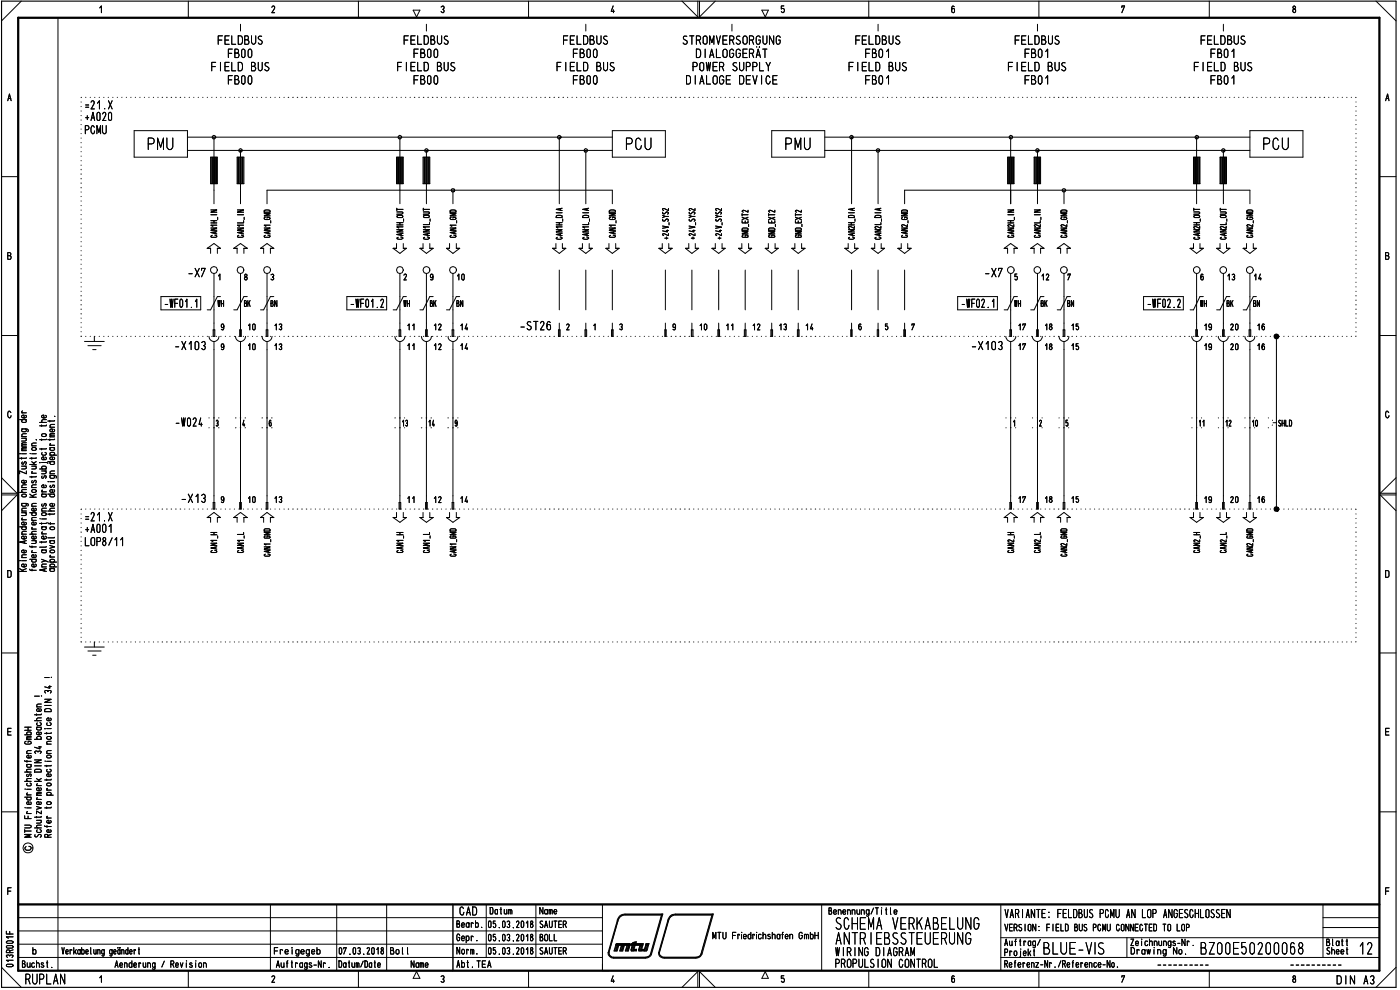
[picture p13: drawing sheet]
<svg xmlns="http://www.w3.org/2000/svg" width="420mm" height="297mm" viewBox="0 0 420 297" stroke-linecap="round" stroke-linejoin="round" font-family="sans-serif">
<defs><g id="words">
<text font-size="6.7" x="318.4" y="61.3">7</text>
<text font-size="6.1" x="318.1" y="84.2">47</text>
<g font-size="5.2">
<text x="190.5" y="45">GU</text>
<text x="378.9" y="45">DCU</text>
<text x="381.9" y="101.9">•</text>
<text x="250.5" y="279">SC-11d ViKA31LU\G</text>
<text x="250.7" y="283.5">A\-H 13SST1U</text>
<text x="312.9" y="286.4">3LU1-V</text>
<text x="360.1" y="286.4">3200 50200068</text>
<text x="407.8" y="286.4">12</text>
</g>
<g font-size="4.6">
<text x="387.5" y="4">8</text>
<text x="415.7" y="30.4">A</text>
<text x="7.3" y="295.4">RUPLAN</text>
</g>
<g font-size="3.9">
<text x="71.9" y="9.5">1</text>
<text x="127.6" y="9.5">1</text>
<text x="175.5" y="9.5">1</text>
<text x="219.3" y="9.5">1</text>
<text x="263.2" y="9.5">1</text>
<text x="311" y="9.5">1</text>
<text x="65.2" y="13.5">FELDBUS</text>
<text x="68.2" y="17.4">FBOO</text>
<text x="121" y="13.5">FELDBUS</text>
<text x="123.9" y="17.4">FBOO</text>
<text x="168.8" y="13.5">FELDBUS</text>
<text x="171.8" y="17.4">FBOO</text>
<text x="204.6" y="13.5">STROMVERSORGUNG</text>
<text x="208.7" y="17.4">DIALOGGERÄT</text>
<text x="256.5" y="13.5">FELDBUS</text>
<text x="259.5" y="17.4">FB01</text>
<text x="304.3" y="13.5">FELDBUS</text>
<text x="307.3" y="17.4">FB01</text>
<text x="360.1" y="13.5">FELDBUS</text>
<text x="363.1" y="17.4">FB01</text>
<text x="63.2" y="21.4">FIELD BUS</text>
<text x="119" y="21.4">FIELD BUS</text>
<text x="166.9" y="21.4">FIELD BUS</text>
<text x="207.6" y="21.4">POWER SUPPLY</text>
<text x="254.5" y="21.4">FIELD BUS</text>
<text x="302.3" y="21.4">FIELD BUS</text>
<text x="358.1" y="21.4">FIELD BUS</text>
<text x="68.2" y="25.4">FBOO</text>
<text x="123.9" y="25.4">FBOO</text>
<text x="171.8" y="25.4">FBOO</text>
<text x="205.7" y="25.4">DIALOGE DEVICE</text>
<text x="259.5" y="25.4">FB01</text>
<text x="307.3" y="25.4">FB01</text>
<text x="363.1" y="25.4">FB01</text>
<text x="24.9" y="32.9">.21.X</text>
<text x="25.2" y="40.3">PCMU</text>
<text x="25.3" y="36.3">+A020</text>
<text x="56.2" y="83.2">-X7</text>
<text x="295.3" y="83.2">-X7 Q5</text>
<text x="309.9" y="84.2">912</text>
<text x="49.2" y="92.4">-WF01.1</text>
<text x="105" y="92.4">-WF01.2</text>
<text x="288.4" y="92.4">-WF02.1</text>
<text x="344.1" y="92.4">-WF02.2</text>
<text x="155.8" y="99.1">-ST26</text>
<text x="52.2" y="105.1">-X103</text>
<text x="66" y="105.1">9</text>
<text x="74.2" y="105.1">10</text>
<text x="291.3" y="105.1">-X103</text>
<text x="305.4" y="105.1">17</text>
<text x="52.5" y="128">41024</text>
<text x="54.2" y="151">-X13</text>
<text x="66" y="151">9</text>
<text x="74.2" y="151">lc</text>
<text x="24.9" y="156.5">.21.X</text>
<text x="25.3" y="159.9">+A001</text>
<text x="25.3" y="163.9">LOP8/11</text>
<text x="134.3" y="165.9">§</text>
<text x="137.8" y="274.7">CAD</text>
<text x="301.5" y="275.5">VARIANTE: FELDBUS PCMU AN LOP ANGESCHLOSSEN</text>
<text x="250.7" y="286.9">WIRING DIAGRAM</text>
<text x="282.3" y="283.5">h\G</text>
<text x="250.5" y="290.4">PROPULSION CONTROL</text>
<text x="387.5" y="294.9">8</text>
<text x="401" y="295.4">DIN A3//</text>
</g>
<g font-size="3.1">
<text x="81.2" y="4">2</text>
<text x="123.9" y="5">V</text>
<text x="132" y="4">3</text>
<text x="183" y="4">4</text>
<text x="228.5" y="5">V</text>
<text x="285.2" y="4">6</text>
<text x="336.3" y="4">7</text>
<text x="2.2" y="30.4">A</text>
<text x="44.1" y="44.4">DV</text>
<text x="238.7" y="44.4">V</text>
<text x="2.1" y="78">B</text>
<text x="415.6" y="78">B</text>
<text x="360.2" y="84.2">6</text>
<text x="368.1" y="84.2">13</text>
<text x="376.1" y="84.2">14</text>
<text x="120.8" y="92.1">U</text>
<text x="128.9" y="92.1">BK</text>
<text x="356.8" y="92.1">iWH</text>
<text x="74.2" y="99.1">10</text>
<text x="79.4" y="99.2">1 13</text>
<text x="122" y="99.1">11</text>
<text x="130" y="99.1">12</text>
<text x="137.9" y="99.1">14</text>
<text x="169.7" y="99.1">2</text>
<text x="185.8" y="99.1">3</text>
<text x="201.8" y="99.1">9</text>
<text x="207.3" y="101.1">Ö1</text>
<text x="209.7" y="99.1">10</text>
<text x="217.7" y="99.1">11</text>
<text x="225.6" y="99.1">12</text>
<text x="233.6" y="99.1">13</text>
<text x="241.6" y="99.1">14</text>
<text x="257.5" y="99.1">6</text>
<text x="265.5" y="99.1">5</text>
<text x="273.5" y="99.1">7</text>
<text x="305.4" y="99.1">17</text>
<text x="313.4" y="99.1">18</text>
<text x="321.3" y="99.1">15</text>
<text x="361.2" y="99.1">19</text>
<text x="369.2" y="99.1">20</text>
<text x="377.1" y="99.1">16</text>
<text x="82.1" y="105.1">13</text>
<text x="122" y="105.1">11</text>
<text x="130" y="105.1">12</text>
<text x="137.9" y="105.1">14</text>
<text x="313.4" y="105.1">18</text>
<text x="321.3" y="105.1">15</text>
<text x="361.2" y="105.1">19</text>
<text x="369.2" y="105.1">20</text>
<text x="377.1" y="105.1">16</text>
<text x="120.5" y="128">13</text>
<text x="359.6" y="128">11</text>
<text x="367.6" y="128">12</text>
<text x="380.3" y="128">:HSHLD</text>
<text x="82.1" y="151">13</text>
<text x="122" y="151">11</text>
<text x="130" y="151">12</text>
<text x="137.9" y="151">14</text>
<text x="305.4" y="151">17</text>
<text x="313.4" y="151">18</text>
<text x="321.3" y="151">15</text>
<text x="361.2" y="151">19</text>
<text x="369.2" y="151">20</text>
<text x="377.1" y="151">16</text>
<text x="2" y="173.4">D</text>
<text x="415.5" y="173.4">D</text>
<text x="2" y="220.7">E</text>
<text x="415.5" y="220.7">E</text>
<text x="415.5" y="268.6">F</text>
<text x="146.8" y="274.4">Datum</text>
<text x="161.7" y="274.4">Name</text>
<text x="248.4" y="274.5">Benennung/Title</text>
<text x="136.8" y="278.4">Bearb.</text>
<text x="146.4" y="278.5">05.03.2018</text>
<text x="161.9" y="278.5">SAUTER</text>
<text x="213.6" y="281.9">MTU Friedrichshafen GmbH</text>
<text x="301.4" y="279.5">VERSION: FIELD BUS PCMU CONNECTED TO LOP</text>
<text x="9.7" y="286.4">b</text>
<text x="18.5" y="286.4">Verkabelung geändert</text>
<text x="81.9" y="286.4">Freigegeb</text>
<text x="101.6" y="286.4">07.03.2018</text>
<text x="117" y="286.4">Bol l</text>
<text x="136.8" y="286.4">Norm.</text>
<text x="136.9" y="282.4">Gebr.</text>
<text x="146.4" y="282.4">05.03.2018</text>
<text x="146.4" y="286.4">05.03.2018</text>
<text x="161.8" y="282.4">BOLL</text>
<text x="161.9" y="286.4">SAUTER</text>
<text x="301.1" y="286.9">Projekt</text>
<text x="301.4" y="283.8">Auftrag/</text>
<text x="339.1" y="283.9">Zeichnungs-Nr.</text>
<text x="339.2" y="286.4">Drcwing Ne.</text>
<text x="398" y="286.4">Sheet</text>
<text x="6.4" y="290.4">Buchst.</text>
<text x="34.3" y="290.4">Aenderung / Revision</text>
<text x="82.8" y="290.4">Auf trags-Nr .</text>
<text x="101.4" y="290.4">Datum/Date</text>
<text x="123.1" y="290.4">Name</text>
<text x="136.9" y="290.4">Abt. TEA</text>
<text x="228.5" y="293.7">A</text>
<text x="301.3" y="290.4">Referenz-Nr./Reference-No.</text>
<text x="81.4" y="294.9">2</text>
<text x="132.2" y="294.9">3</text>
<text x="183.2" y="294.9">4</text>
<text x="234.3" y="294.9">5</text>
<text x="285.4" y="294.9">6</text>
<text x="336.4" y="294.9">7</text>
</g>
<g font-size="2.4">
<text x="310.2" y="66">7</text>
<text x="7.8" y="230.4">o</text>
</g>
<text font-size="2.1" x="7.2" y="235.9">•c~ c</text>
<g font-size="1.5">
<text x="198.7" y="64.4">V&gt;</text>
<text x="206.6" y="64.4">V&gt;</text>
<text x="214.6" y="64.4">V&gt;</text>
<text x="63" y="67.1">=</text>
<text x="65.1" y="66">1</text>
<text x="71" y="67.1">-_t</text>
<text x="206.6" y="66.5">te,</text>
<text x="238.4" y="66.5">h3t</text>
<text x="310.2" y="67.1">- -I</text>
<text x="65.1" y="161.6">I</text>
<text x="63" y="164.9">zrj</text>
<text x="71" y="164.9">z.C</text>
<text x="318.2" y="165.9">M</text>
<text x="374" y="165.9">M</text>
<text x="13.2" y="208.1">C,1</text>
<text x="10.8" y="213.7">CU d</text>
<text x="13.3" y="211.9">—</text>
<text x="7.1" y="220.6">.0</text>
<text x="10" y="222">.0</text>
<text x="10.2" y="216.4">22</text>
<text x="7.8" y="226.2">C</text>
<text x="7.8" y="227.6">CU</text>
<text x="10.1" y="226.2">r&gt;</text>
<text x="13.8" y="223.4">C</text>
<text x="13.8" y="226.2">C</text>
<text x="7.8" y="233.2">(17</text>
<text x="7.8" y="238.8">c-</text>
<text x="10.8" y="237.6">C&gt;</text>
<text x="13.8" y="238.8">CL</text>
<text x="7.1" y="245.4">LL</text>
<text x="7.2" y="240.2">-C7</text>
<text x="7.8" y="244.3">c-</text>
<text x="7.8" y="241.6">CU</text>
<text x="10.8" y="240.2">c-</text>
<text x="7.1" y="250">I—</text>
<text x="10.1" y="248.6">-C</text>
<text x="10.3" y="251.4">V&gt; CC</text>
<text x="2.1" y="268.6">F</text>
<text x="1.6" y="280.4">Lt-</text>
<text x="1.7" y="286">CC</text>
</g>
</g></defs>
<g fill="none" stroke="#000" stroke-width=".3">
<path d="M6.4 .3l-5.9 6M17.4 5.3v286M29.9 2.4l.5-.6v2M56.5 .3v5M107.6 .3v5M158.6 .3v5M204.7 .3l4.7 4.8v-4.8M209.9 .3v4.8l4.8-4.8M235.2 1.8h-.7v.9l.6-.2a.59 .59 0 0 1 .3 .8 .59 .59 0 0 1-.7 .3l-.2-.1M260.7 .3v5M311.8 .3v5M362.9 .3v5"/>
<path d="M413 .3l6 6M40.3 39.2h16v8h-16zM183.8 39.2h15.9v8h-15.9zM231.6 39.2h15.9v8h-15.9zM375.1 39.2h15.9v8h-15.9zM.5 53h5M56.3 41.1h127.5M56.3 45.1h127.5M64.2 41.1v4M64.2 57.1v4M72.2 57.1v4M120 41.1v4"/>
<path d="M120 57.1v4M128 57.1v4M135.9 57.1v4M167.9 41.1v20M175.8 45.1v16M247.5 41.1h127.6M247.5 45.1h127.6M255.6 41.1v20M263.5 45.1v16M303.3 41.1v4M303.3 57.1v4M311.4 57.1v4"/>
<path d="M359.1 41.1v4M359.1 57.1v4M367.2 57.1v4M414 53h5M80.1 61.1v-4h103.7v4M271.5 61.1v-4h103.6v4M167.9 81v12M175.8 81v12M183.8 81v12M199.7 81v12M207.6 81v12M215.7 81v12"/>
<path d="M223.6 81v12M231.6 81v12M239.6 81v12M255.6 81v12M263.5 81v12M271.5 81v12M.5 100.7h5M414 100.7h5M3.3 123.8a.48 .48 0 0 0-.6-.4 .48 .48 0 0 0-.4 .6v.7l.4 .6h.4l.2-.6M416.8 123.8a.48 .48 0 0 0-.6-.4 .48 .48 0 0 0-.4 .6v.7l.4 .6h.4l.3-.6M.5 148.5h4.6l-4.6 4.7M.5 143.3l4.6 4.7h-4.6"/>
<path d="M419 148.5h-4.8l4.8 4.7M419 143.3l-4.8 4.7h4.8M.5 195.9h5M414 195.9h5M.5 243.6h5M7.4 247.6h1.5l.5 .2-.1 .4-.4 .2h-1.5M8 242.4h1.4M9.4 250.4h-2l1.6 .4-1.6 .4h2M414 243.6h5M3.3 266.4h-1v2M5.5 275.3h175.3M5.5 279.3h175.3"/>
<path d="M81.2 271.4v19.9M101 271.4v19.9M116 271.4v19.9M145.9 271.4v15.9M160.8 271.4v15.9M180.8 271.4v19.9M246.6 271.4v19.9M300.4 271.4v19.8M397 271.4v15.9M397 278.3h17M397 275.3h17M.5 290.2l5.9 6"/>
<path d="M1.9 282.6l.4-.3h1.2l.4 .5-.3 .2h-1.4zM2 283.9l1.6-.2 .3 .4-.3 .4h-1.4l-.3-.4zM2.1 289.4l1.5-.1a.38 .38 0 0 1 .3 .4 .38 .38 0 0 1-.4 .4l-1.4-.1-.2-.3zM2.2 287.3l-.3-.4a.55 .55 0 0 1 .5-.4 .55 .55 0 0 1 .5 .4 .48 .48 0 0 1 .6-.4 .48 .48 0 0 1 .4 .5l-.3 .3M3.9 288.1h-2l.6 .4M3.9 281.1h-2l.6 .4M5.5 287.3h175.3M5.5 283.3h175.3M29.9 293.4l.5-.6v1.9M56.5 291.3v4.9M107.6 291.3v4.9M125 291.5l1 2h-2z"/>
<path d="M158.6 291.3v4.9M204.7 296.2l4.7-4.7v4.7M209.9 296.2v-4.7l4.8 4.7M260.7 291.3v4.9M300.4 287.3h113.6M300.4 281.3h113.6M311.8 291.3v4.9M338.2 281.3v6M362.9 291.3v4.9M398.1 282.6h.6l.4 .4-.2 .7h-.8v-1.9l.8 .1v.5l-.2 .2M399.9 281.8v1.8l.2 .1M401.9 282.4l-.1 1.1-.6 .2-.2-.3 .2-1h.4l.3 .3"/>
<path d="M402.6 282.4h.5M402.8 281.8v1.9h.3M404 282.4h.4M404.2 281.8v1.9h.2M419 290.2l-6 6"/>
<circle cx="8.4" cy="254.4" r="1.49"/>
</g>
<path d="M.5 .3h418.5v295.9h-418.5z" fill="none" stroke="#000" stroke-width=".34"/>
<path d="M5.5 5.3h408.5v286h-408.5zM5.5 271.4h408.5" fill="none" stroke="#000" stroke-width=".68"/>
<path d="M135.9 271.4v19.9" fill="none" stroke="#000" stroke-width=".42"/>
<path d="M8 236.8h1.4M7.6 242.4h.1" fill="none" stroke="#000" stroke-width=".3"/>
<g fill="none" stroke="#000" stroke-width=".3">
<path d="M7.4 218.2h2M8.4 218.2v.9M7.4 228.2l.1 .2h1.9M7.6 236.8h.1M7.8 222.4l-.4 .4v.2l.4 .3 1.6-.2-.2-.6-.8-.1v.4M8 221.9h1.4M8.1 228.2v.5M9.4 233.6l-1.3 .1-.1 .5 .4 .2M9.4 230.8l-1.3 .1-.1 .5 .4 .2M9.4 221.4h-1.1l-.3 .2 .3 .3M9.4 221l-1.3 .1-.1 .1 .3 .2M7.4 247.6h1.5l.5 .2-.1 .4-.4 .2h-1.5"/>
<path d="M8 242.4h1.4M9.4 250.4h-2l1.6 .4-1.6 .4h2"/>
</g>
<path d="M8 236.8h1.4M7.6 242.4h.1" fill="none" stroke="#000" stroke-width=".3"/>
<g fill="none" stroke="#000" stroke-width=".3">
<path d="M7.4 218.2h2M8.4 218.2v.9M10.4 208.9h1.4M11 218.2h1.1l.3 .6-.3 .2h-.8l-.3-.2 .3-.6M11 214.2v.4M12 216.8l.4 .4-.3 .5h-.8l-.3-.4 .2-.4M12.1 219.7l.3 .4-.4 .4-1-.2v-.5l.7-.2v.9M12.4 214.2l-.1 .3h-1.9M12.4 211.2l-1.2 .1-.2 .2 .2 .6M12.4 218.2l-.2 .1M7.4 228.2l.1 .2h1.9M7.6 236.8h.1"/>
<path d="M7.8 222.4l-.4 .4v.2l.4 .3 1.6-.2-.2-.6-.8-.1v.4M8 221.9h1.4M8.1 228.2v.5M9.4 233.6l-1.3 .1-.1 .5 .4 .2M9.4 230.8l-1.3 .1-.1 .5 .4 .2M9.4 221.4h-1.1l-.3 .2 .3 .3M9.4 221l-1.3 .1-.1 .1 .3 .2M10.4 228h2l-2 .9h2M10.4 229.8h2M10.5 231.1l.3-.3h1.2l.4 .3v.5h-2zM11 238.7h1.4M11 233.6l1 .8"/>
<path d="M11.6 224.1h.8M12 223.9v.8l-1.6-.5M12.4 238.2h-1.2l-.2 .2 .2 .3M12.4 237.7h-1.2l-.2 .3 .4 .2M12.4 233.6l-.8 .4M11 242l1.4 .4-1.4 .4M11 246.1h1.4M11 244.9v.5M12 248.9l.4 .4-.3 .5-1.1-.2v-.3l.2-.3M12 246.1l.3 .2v.5l-1.3 .2M12.1 240.6l.3 .3-.3 .5h-.9l-.2-.4v-.3l.7-.2v.9M12.4 244.9l-.1 .3h-1.9"/>
<path d="M12.4 243.3v.9l-1.4-.9v.9"/>
</g>
<g fill="none" stroke="#000" stroke-width=".3">
<path d="M10.4 208.9h1.4M11 218.2h1.1l.3 .6-.3 .2h-.8l-.3-.2 .3-.6M11 214.2v.4M12 216.8l.4 .4-.3 .5h-.8l-.3-.4 .2-.4M12.1 219.7l.3 .4-.4 .4-1-.2v-.5l.7-.2v.9M12.5 208.9h.1M12.4 214.2l-.1 .3h-1.9M12.4 211.2l-1.2 .1-.2 .2 .2 .6M12.4 218.2l-.2 .1M10.4 228h2l-2 .9h2M10.4 229.8h2M10.5 231.1l.3-.3h1.2l.4 .3v.5h-2z"/>
<path d="M11 238.7h1.4M11 233.6l1 .8M11.6 224.1h.8M12 223.9v.8l-1.6-.5M12.4 238.2h-1.2l-.2 .2 .2 .3M12.4 237.7h-1.2l-.2 .3 .4 .2M12.4 233.6l-.8 .4M11 242l1.4 .4-1.4 .4M11 246.1h1.4M11 244.9v.5M12 248.9l.4 .4-.3 .5-1.1-.2v-.3l.2-.3M12 246.1l.3 .2v.5l-1.3 .2"/>
<path d="M12.1 240.6l.3 .3-.3 .5h-.9l-.2-.4v-.3l.7-.2v.9M12.4 244.9l-.1 .3h-1.9M12.4 243.3v.9l-1.4-.9v.9"/>
</g>
<g fill="none" stroke="#000" stroke-width=".3">
<path d="M12.5 208.9h.1M14 229.6v.4M14 233.8v.4M14 237.1h1.4M14 228.4h1.4M14.1 235.1l1.1-.1 .2 .5-1 .3-.4-.3zM14.3 236.6h-.3l.3 .5M14.9 230.8l.5 .3-.4 .5h-.7l-.3-.2 .2-.5M15.1 232.2l.3 .3-.3 .5h-.8l-.3-.3 .1-.4 .6-.1v.8M15.4 233.8l-.1 .2h-1.9M15.4 229.6v.2h-2M13.4 247.7l.1 .3h1.9"/>
<path d="M14 245.4h1.4M14 242.1v.5M14.1 240.7l1.1-.1 .2 .5-1 .3-.4-.3zM14.1 247.7v.5M14.3 244.9l-.3 .1 .3 .4M15.1 249l.3 .4-.5 .4-.8-.2v-.5l.6-.2v.9M15.1 246.2l.3 .4-.5 .4-.8-.2v-.5l.6-.2v.9M15.4 242.1l-.1 .3h-1.9"/>
</g>
<g fill="none" stroke="#000" stroke-width=".3">
<path d="M13.4 212.9l.6-.3 1 .1 .4 .3v.5h-2zM13.4 209.8h2l-2 .9h2M13.4 203.3h1.4M13.5 218.6h.1M14 219.8v.4M14 218.6h1.4M14.6 206h.8M14.9 216.8l.5 .4-.4 .5h-.7l-.3-.3 .2-.5M14.9 205.7v.8l-1.5-.4M15.1 215.5l.3 .2-.3 .5h-.8l-.3-.5 .4-.3h.3v.8M15.4 219.8v.2h-2M13.6 228.4h.1"/>
<path d="M14.1 226.7h1.1l.2 .5-1 .2-.4-.2zM14.1 221.1h1.1l.2 .5-1 .2-.4-.2z"/>
</g>
<g fill="none" stroke="#000" stroke-width=".3">
<path d="M15.5 203.3h.1M14 229.6v.4M14 233.8v.4M14 237.1h1.4M14 228.4h1.4M14.1 235.1l1.1-.1 .2 .5-1 .3-.4-.3zM14.3 236.6h-.3l.3 .5M14.9 230.8l.5 .3-.4 .5h-.7l-.3-.2 .2-.5M15.1 232.2l.3 .3-.3 .5h-.8l-.3-.3 .1-.4 .6-.1v.8M15.4 233.8l-.1 .2h-1.9M15.4 229.6v.2h-2M13.4 247.7l.1 .3h1.9"/>
<path d="M14 245.4h1.4M14 242.1v.5M14.1 240.7l1.1-.1 .2 .5-1 .3-.4-.3zM14.1 247.7v.5M14.3 244.9l-.3 .1 .3 .4M15.1 249l.3 .4-.5 .4-.8-.2v-.5l.6-.2v.9M15.1 246.2l.3 .4-.5 .4-.8-.2v-.5l.6-.2v.9M15.4 242.1l-.1 .3h-1.9"/>
</g>
<g fill="none" stroke="#000" stroke-width=".3">
<path d="M13.4 212.9l.6-.3 1 .1 .4 .3v.5h-2zM13.4 209.8h2l-2 .9h2M13.4 203.3h1.4M13.5 218.6h.1M14 219.8v.4M14 218.6h1.4M14.6 206h.8M14.9 216.8l.5 .4-.4 .5h-.7l-.3-.3 .2-.5M14.9 205.7v.8l-1.5-.4M15.1 215.5l.3 .2-.3 .5h-.8l-.3-.5 .4-.3h.3v.8M15.4 219.8v.2h-2M13.6 228.4h.1"/>
<path d="M14.1 226.7h1.1l.2 .5-1 .2-.4-.2zM14.1 221.1h1.1l.2 .5-1 .2-.4-.2z"/>
</g>
<g fill="none" stroke="#000" stroke-width=".3">
<path d="M12.5 158.1h1.1l.3 .5-.3 .3h-.8l-.3-.3 .3-.5M12.5 156.9v.4M12.5 155.7h1.4M12.7 159.6l-.2 .3 .3 .3M13.9 156.9l-.1 .2h-1.9M13.9 158.1l-.2 .1M12.5 167.8l1.9 .9M12.5 165h1.1l.3 .4-.1 .3-.2 .2-.9-.1-.2-.4 .3-.4M12.5 170.1h1.4M12.5 162.5v.4M12.5 160.2h1.4M13.2 170.8v.6"/>
<path d="M13.7 160.9l.2 .5-.4 .3-.9-.2-.1-.4 .7-.2v.8M13.7 168.2l-1.2 .5M13.9 170.6l-2 .4 2 .4M13.9 169.2h-1.2l-.2 .5 .2 .4M13.9 164l-.1 .2h-1.9M13.9 162.5l-.1 .1h-1.9M13.9 165l-.2 .1M15.5 203.3h.1M8.7 253.9a.6 .6 0 0 1 .7 .6 .6 .6 0 0 1-.6 .6h-.8l-.4-.3-.1-.5 .3-.3"/>
</g>
<g fill="none" stroke="#000" stroke-width=".3">
<path d="M11.9 126.7h2M12 138.8h.1M12.5 138.8h1.5l.4 .2M12.5 130.4l1-.3a.42 .42 0 0 1 .4 .5 .42 .42 0 0 1-.4 .4l-.8-.1zM12.5 127.5v.4M12.5 131.7v.5M12.5 134.5v.5M13.5 135.7l.4 .4-.3 .5-.9-.1-.2-.3 .2-.4M13.7 137.2l.2 .2-.2 .5h-1l-.2-.5 .7-.3v.8M13.7 124.6l.2 .3-.1 .3-.9 .2a.45 .45 0 0 1-.4-.6 .45 .45 0 0 1 .7-.3v.9M13.9 134.5l-.1 .2h-1.9M13.9 131.7l-.1 .2h-1.9"/>
<path d="M13.9 127.5l-.1 .3h-1.9M13.9 125.9l-1.3 .2v.6h.3M11.9 140.7h2M12.1 155.7h.1M12.5 148.3h1.1l.3 .3-.1 .3-.2 .2-.9-.1-.2-.4 .3-.3M12.5 158.1h1.1l.3 .5-.3 .3h-.8l-.3-.3 .3-.5M12.5 153.3h1.4M12.5 147.6h1.4M12.5 141.3h1.4M12.5 156.9v.4M12.5 155.7h1.4M12.6 154l.9-.2a.42 .42 0 0 1 .4 .5 .42 .42 0 0 1-.4 .4l-.8-.1z"/>
<path d="M12.7 151.2l-.2 .4a.51 .51 0 0 0 .6 .1 .51 .51 0 0 0 .2-.6 .42 .42 0 0 1 .6 .2 .42 .42 0 0 1-.2 .6M12.7 142.8l-.2 .5a.51 .51 0 0 0 .6 0 .51 .51 0 0 0 .2-.6l.5 .1-.1 .7M12.7 147.1l-.2 .2 .3 .3M12.7 159.6l-.2 .3 .3 .3M12.8 140.7l-.3-.3 .3-.5h.8l.3 .3-.3 .5M13.5 141.3a.42 .42 0 0 1 .4 .4 .42 .42 0 0 1-.4 .5h-1M13.7 145.5l.2 .3-.2 .5h-1l-.2-.5 .7-.3v.8M13.9 152.5h-1.2l-.2 .4 .2 .4M13.9 156.9l-.1 .2h-1.9M13.9 148.3h-.2M13.9 158.1l-.2 .1M12.5 167.8l1.9 .9"/>
<path d="M12.5 165h1.1l.3 .4-.1 .3-.2 .2-.9-.1-.2-.4 .3-.4M12.5 162.5v.4M12.5 170.1h1.4M12.5 160.2h1.4M13.2 170.8v.6M13.7 160.9l.2 .5-.4 .3-.9-.2-.1-.4 .7-.2v.8M13.7 168.2l-1.2 .5M13.9 170.6l-2 .4 2 .4M13.9 169.2h-1.2l-.2 .5 .2 .4M13.9 164l-.1 .2h-1.9M13.9 162.5l-.1 .1h-1.9M13.9 165l-.2 .1"/>
</g>
<g fill="none" stroke="#000" stroke-width=".3">
<path d="M5.9 125.9h2M6 136.1h.1M6.5 128.7l1.8 .1 .2 .3-.2 .4M6.5 139.9h1.4M6.5 137.3v.5M6.5 136.1h1.4M6.5 135.2h1.4M6.5 133.9h1.4M6.5 131.5h1.4M6.5 131h1.4M6.5 123.9h1.4M6.7 138.6l-.2 .3 .1 .4h.4a.6 .6 0 0 1 .8-.6l-.1 .7"/>
<path d="M6.7 123.3l-.2 .2 .3 .4M6.8 128.7l-.3 .3 .3 .5h.8l.3-.2-.3-.6M6.8 125.9l-.3 .3 .3 .5h.8l.3-.2-.3-.6M7.5 139.9l.4 .3-.1 .3-1.3 .2M7.5 131.5l.4 .3-.1 .4-1.3 .1M7.7 124.6l.2 .5-.4 .3-.9-.2v-.5l.6-.2v.9M7.9 137.3l-.1 .2h-1.9M7.9 134.7h-1.2l-.2 .3 .2 .2M7.9 134.3h-1.2l-.2 .2 .4 .2M7.9 133.3h-1.2l-.2 .3 .2 .3M7.9 132.8l-1.3 .1v.4h.3M7.9 130.1l-1.3 .2 .1 .7"/>
<path d="M8.9 139.4h2M9.5 139.9h1.4M9.5 136.1h1.4M9.5 137.3v.5M9.5 138.5l1 .9M10.5 139.9l.4 .3-.2 .4-1.2 .1M10.9 137.3v.2h-2M10.9 138.5l-.9 .4M11.9 126.7h2M12 138.8h.1M12.5 138.8h1.5l.4 .2M12.5 130.4l1-.3a.42 .42 0 0 1 .4 .5 .42 .42 0 0 1-.4 .4l-.8-.1z"/>
<path d="M12.5 127.5v.4M12.5 131.7v.5M12.5 134.5v.5M13.5 135.7l.4 .4-.3 .5-.9-.1-.2-.3 .2-.4M13.7 137.2l.2 .2-.2 .5h-1l-.2-.5 .7-.3v.8M13.7 124.6l.2 .3-.1 .3-.9 .2a.45 .45 0 0 1-.4-.6 .45 .45 0 0 1 .7-.3v.9M13.9 134.5l-.1 .2h-1.9M13.9 131.7l-.1 .2h-1.9M13.9 127.5l-.1 .3h-1.9M13.9 125.9l-1.3 .2v.6h.3M5.9 158.1h2M5.9 147.7h2"/>
<path d="M6.5 151l1.8 .1 .2 .4-.2 .3M6.5 153.3h1.4M6.5 156h1.4M6.5 153.8h1.4M6.5 146.3h1.4M6.6 148.4l.9-.1 .3 .1 .1 .4-1 .3-.3-.2zM6.7 155.4l-.2 .3 .3 .3M6.8 158.1l-.3 .2 .3 .6 .9-.1 .2-.5-.3-.2M6.8 151l-.3 .4 .3 .5 1-.2 .1-.3-.3-.4M7.5 153.8l.3 .2v.5l-1.3 .2M7.7 156.7l.2 .3-.2 .5h-1l-.2-.4 .1-.3 .6-.2v.9M7.7 144.2l.2 .4-.4 .3-.9-.1-.1-.4 .7-.3v.8"/>
<path d="M7.9 159.4l-1.3 .2 .1 .7M7.9 152.5l-1.3 .1 .1 .7M7.9 146.9l-1.3 .1-.1 .4 .4 .3M7.9 145.5l-1.3 .1 .1 .7M7.9 141.3v.9l-2-.9v.9M8.9 153.8h2M8.9 149.2h2M8.9 148.3l1.2 .9M9.5 147.2l.4-.3h.6l.4 .3v.2l-.2 .3h-.8zM9.5 146.3h1.4M9.5 158.7h1.4M9.5 156.1h1.4"/>
<path d="M9.5 151.9h1.4M9.5 142.9v.4M9.5 142h1.4M9.7 158.2l-.2 .4 .3 .1M9.7 144.2l-.2 .5 .4 .2a.6 .6 0 0 1 .9-.6l-.1 .6M9.7 141.5l-.2 .3 .3 .2M9.8 153.8l-.3 .2v.5l.3 .2 1-.2 .1-.3-.4-.4M10.6 156.7l.3 .3-.3 .5h-.9l-.1-.7 .6-.2v.9M10.6 152.5l.3 .5-.4 .3-.8-.1-.2-.5 .2-.2h.5v.8M10.9 159.4l-1.3 .2-.1 .5 .4 .2M10.9 155.3l-1.3 .1 .1 .7M10.9 151l-1.3 .2 .1 .7"/>
<path d="M10.9 145.5l-1.3 .1 .1 .7M10.9 142.9v.2h-2M10.9 148.3l-1.3 .5M11.9 140.7h2M12.1 155.7h.1M12.5 148.3h1.1l.3 .3-.1 .3-.2 .2-.9-.1-.2-.4 .3-.3M12.5 153.3h1.4M12.5 147.6h1.4M12.5 141.3h1.4M12.6 154l.9-.2a.42 .42 0 0 1 .4 .5 .42 .42 0 0 1-.4 .4l-.8-.1zM12.7 151.2l-.2 .4a.51 .51 0 0 0 .6 .1 .51 .51 0 0 0 .2-.6 .42 .42 0 0 1 .6 .2 .42 .42 0 0 1-.2 .6M12.7 142.8l-.2 .5a.51 .51 0 0 0 .6 0 .51 .51 0 0 0 .2-.6l.5 .1-.1 .7"/>
<path d="M12.7 147.1l-.2 .2 .3 .3M12.8 140.7l-.3-.3 .3-.5h.8l.3 .3-.3 .5M13.5 141.3a.42 .42 0 0 1 .4 .4 .42 .42 0 0 1-.4 .5h-1M13.7 145.5l.2 .3-.2 .5h-1l-.2-.5 .7-.3v.8M13.9 152.5h-1.2l-.2 .4 .2 .4M13.9 148.3h-.2M5.9 171.4h2M5.9 170.6l1.3 .8M6 168.2h.1M6.5 168.2h1.4M6.5 167.3h1.4M6.5 160.3h1.4"/>
<path d="M7.3 162.4v.6M7.7 169.2l.2 .6-.4 .3-.9-.2-.1-.4 .2-.3h.5v.9M7.7 165.1l.2 .4-.4 .4-.9-.2v-.5l.6-.2v.9M7.7 160.9l.2 .5-.4 .3-.9-.2-.1-.4 .2-.2h.5v.8M7.9 166.5h-1.3l.1 .8M7.9 162.2l-2 .4 2 .5M7.9 170.6l-1.3 .5M8.9 170.8l.2 .3h1.8M8.9 163.8l.1 .3h1.9M8.9 160.3h2M8.9 167.8h2M9.5 165.8h1.4"/>
<path d="M9.5 162.2h1.4M9.6 163.8v.5M9.6 170.8v.5M9.7 165.2l-.2 .4 .3 .2M9.8 167.8l-.3 .2v.5l.3 .2 1-.2 .1-.4-.4-.3M10.5 162.2l.4 .4-.2 .4-1.2 .1M10.6 169.2l.3 .6-.4 .3-.8-.1-.2-.5 .2-.3h.5v.9M10.6 166.5l.3 .5-.4 .3-.8-.1-.2-.5 .2-.2h.5v.8M10.6 160.9l.3 .5-.4 .3-.8-.1-.2-.5 .2-.2h.5v.8"/>
</g>
<g fill="none" stroke="#000" stroke-width=".3">
<path d="M8.9 139.4h2M9.1 136.1h.1M9.5 133.8h1.4M9.5 137.3v.5M9.5 139.9h1.4M9.5 138.5l1 .9M9.5 136.1h1.4M9.7 134.4h1l.2 .5-1 .2-.4-.2zM10.5 139.9l.4 .3-.2 .4-1.2 .1M10.9 132.9l-1.3 .2 .1 .7M10.9 132h.1M10.9 137.3v.2h-2"/>
<path d="M10.9 138.5l-.9 .4M8.9 153.8h2M8.9 149.2h2M8.9 148.3l1.2 .9M9.5 147.2l.4-.3h.6l.4 .3v.2l-.2 .3h-.8zM9.5 158.7h1.4M9.5 156.1h1.4M9.5 151.9h1.4M9.5 146.3h1.4M9.5 142.9v.4M9.5 142h1.4M9.7 158.2l-.2 .4 .3 .1"/>
<path d="M9.7 144.2l-.2 .5 .4 .2a.6 .6 0 0 1 .9-.6l-.1 .6M9.7 141.5l-.2 .3 .3 .2M9.8 153.8l-.3 .2v.5l.3 .2 1-.2 .1-.3-.4-.4M10.6 156.7l.3 .3-.3 .5h-.9l-.1-.7 .6-.2v.9M10.6 152.5l.3 .5-.4 .3-.8-.1-.2-.5 .2-.2h.5v.8M10.9 159.4l-1.3 .2-.1 .5 .4 .2M10.9 155.3l-1.3 .1 .1 .7M10.9 151l-1.3 .2 .1 .7M10.9 145.5l-1.3 .1 .1 .7M10.9 142.9v.2h-2M10.9 148.3l-1.3 .5M8.9 170.8l.2 .3h1.8"/>
<path d="M8.9 163.8l.1 .3h1.9M8.9 167.8h2M8.9 160.3h2M9.5 165.8h1.4M9.5 162.2h1.4M9.6 163.8v.5M9.6 170.8v.5M9.7 165.2l-.2 .4 .3 .2M9.8 167.8l-.3 .2v.5l.3 .2 1-.2 .1-.4-.4-.3M10.5 162.2l.4 .4-.2 .4-1.2 .1M10.6 169.2l.3 .6-.4 .3-.8-.1-.2-.5 .2-.3h.5v.9M10.6 166.5l.3 .5-.4 .3-.8-.1-.2-.5 .2-.2h.5v.8"/>
<path d="M10.6 160.9l.3 .5-.4 .3-.8-.1-.2-.5 .2-.2h.5v.8"/>
</g>
<g fill="none" stroke="#000" stroke-width=".3">
<path d="M9.1 136.1h.1M9.5 133.8h1.4M9.7 134.4h1l.2 .5-1 .2-.4-.2zM10.9 132.9l-1.3 .2 .1 .7M10.9 132h.1M14.4 138.5h2M14.9 134.3h1.1l.4 .6-.4 .2h-.7l-.4-.2 .4-.6M14.9 126.2v.4M14.9 131.7v.5M14.9 136.6h2.1M14.9 133.6h1.5M14.9 131.1h1.5"/>
<path d="M14.9 128.2h1.5M15.2 133.1l-.3 .2 .4 .3M15.3 138.5l-.4 .4 .4 .5 .9-.1 .2-.4-.4-.4M15.4 136.6a.42 .42 0 0 1-.5-.5 .42 .42 0 0 1 .5-.4l1 .3v.3l-.4 .3M16.1 137.2l.3 .2-.3 .5h-.9l-.3-.5 .8-.3v.8M16.1 128.8l.3 .2-.3 .5h-.9l-.3-.5 .8-.3v.8M16.4 131.7l-.1 .2h-1.9M16.4 130.6h-1.2l-.3 .2 .3 .3M16.4 130h-1l-.5 .3 .5 .3M16.4 127.3l-1.3 .2 .1 .7M16.4 126.2l-.1 .1h-1.9M16.4 134.3l-.2 .1"/>
<path d="M14.4 156.8l.2 .3h1.8M14.4 153.3h2M14.4 148.3h2M14.4 144.5h.1M14.9 142.7h1.8l.3 .4-.2 .3M14.9 154.1v.4M14.9 144.5h1.5M14.9 142.2h1.5M15 158.2l1-.1 .4 .2v.3l-.4 .3h-.6l-.4-.2zM15.1 156.8v.5M15.2 145.6l-.3 .4 .6 .3 .3-.8h.4l.2 .4-.3 .4M15.3 148.3l-.4 .3 .4 .5 1-.2 .1-.3-.4-.3"/>
<path d="M15.3 142.7l-.4 .3 .4 .5 1-.2 .1-.3-.4-.3M16.1 151.1l.3 .3-.3 .5h-.9l-.3-.3 .1-.4 .7-.2v.9M16.1 147l.3 .4-.4 .3-1-.1-.1-.4 .8-.3v.8M16.4 154.1l-.1 .2h-1.9M16.4 152.5l-1.3 .1-.2 .4 .5 .3M16.4 141.3l-1.3 .2 .1 .7M14.9 170.6h1.1l.4 .3-.1 .4-.3 .1-1-.1-.1-.4 .4-.3M14.9 163.7l1.5 .4-1.5 .4M14.9 162.2l1.3 .1 .1 .6-1 .2-.4-.4 .4-.5M14.9 170.1h2.1M14.9 168.7h2.1M14.9 167.1h1.5"/>
<path d="M15 165.2l1-.2 .3 .2 .1 .4-1 .3-.4-.2zM15.2 166.6l-.3 .3 .4 .2M15.4 170.1a.42 .42 0 0 1-.5-.4 .42 .42 0 0 1 .5-.5l1 .3-.1 .4-.3 .2M15.4 168.7a.42 .42 0 0 1-.5-.5 .42 .42 0 0 1 .5-.4l.9 .2 .1 .4-.4 .3M16.4 161.2l-.1 .2h-1.9M16.4 170.6l-.2 .1M16.4 162.2l-.2 .1"/>
</g>
<g fill="none" stroke="#000" stroke-width=".3">
<path d="M14.4 138.5h2M14.9 134.3h1.1l.4 .6-.4 .2h-.7l-.4-.2 .4-.6M14.9 126.2v.4M14.9 131.7v.5M14.9 136.6h2.1M14.9 133.6h1.5M14.9 131.1h1.5M14.9 128.2h1.5M15.2 133.1l-.3 .2 .4 .3M15.3 138.5l-.4 .4 .4 .5 .9-.1 .2-.4-.4-.4M15.4 136.6a.42 .42 0 0 1-.5-.5 .42 .42 0 0 1 .5-.4l1 .3v.3l-.4 .3M16.1 137.2l.3 .2-.3 .5h-.9l-.3-.5 .8-.3v.8"/>
<path d="M16.1 128.8l.3 .2-.3 .5h-.9l-.3-.5 .8-.3v.8M16.5 125h.1M16.4 131.7l-.1 .2h-1.9M16.4 130.6h-1.2l-.3 .2 .3 .3M16.4 130h-1l-.5 .3 .5 .3M16.4 127.3l-1.3 .2 .1 .7M16.4 126.2l-.1 .1h-1.9M16.4 134.3l-.2 .1M14.4 156.8l.2 .3h1.8M14.4 153.3h2M14.4 148.3h2M14.4 144.5h.1"/>
<path d="M14.9 142.7h1.8l.3 .4-.2 .3M14.9 154.1v.4M14.9 144.5h1.5M14.9 142.2h1.5M15 158.2l1-.1 .4 .2v.3l-.4 .3h-.6l-.4-.2zM15.1 156.8v.5M15.2 145.6l-.3 .4 .6 .3 .3-.8h.4l.2 .4-.3 .4M15.3 148.3l-.4 .3 .4 .5 1-.2 .1-.3-.4-.3M15.3 142.7l-.4 .3 .4 .5 1-.2 .1-.3-.4-.3M16.1 151.1l.3 .3-.3 .5h-.9l-.3-.3 .1-.4 .7-.2v.9M16.1 147l.3 .4-.4 .3-1-.1-.1-.4 .8-.3v.8M16.4 154.1l-.1 .2h-1.9"/>
<path d="M16.4 152.5l-1.3 .1-.2 .4 .5 .3M16.4 141.3l-1.3 .2 .1 .7M14.9 170.6h1.1l.4 .3-.1 .4-.3 .1-1-.1-.1-.4 .4-.3M14.9 163.7l1.5 .4-1.5 .4M14.9 162.2l1.3 .1 .1 .6-1 .2-.4-.4 .4-.5M14.9 170.1h2.1M14.9 168.7h2.1M14.9 167.1h1.5M15 165.2l1-.2 .3 .2 .1 .4-1 .3-.4-.2zM15.2 166.6l-.3 .3 .4 .2M15.4 170.1a.42 .42 0 0 1-.5-.4 .42 .42 0 0 1 .5-.5l1 .3-.1 .4-.3 .2M15.4 168.7a.42 .42 0 0 1-.5-.5 .42 .42 0 0 1 .5-.4l.9 .2 .1 .4-.4 .3"/>
<path d="M16.4 161.2l-.1 .2h-1.9M16.4 170.6l-.2 .1M16.4 162.2l-.2 .1"/>
</g>
<g fill="none" stroke="#000" stroke-width=".3">
<path d="M367.2 7.3v2M35.2 29.2h.1M36.5 29.2h.1M37.9 29.2h.1M39.2 29.2h.1M40.6 29.2h.1M42 29.2h.1M43.3 29.2h.1M44.7 29.2h.1M46 29.2h.1M47.4 29.2h.1M48.6 29.2h.2"/>
<path d="M50 29.2h.2M51.3 29.2h.2M52.7 29.2h.2M54.1 29.2h.1M55.4 29.2h.1M56.8 29.2h.1M58.1 29.2h.1M59.5 29.2h.1M60.8 29.2h.1M62.2 29.2h.1M63.5 29.2h.1M64.9 29.2h.1"/>
<path d="M66.3 29.2h.1M67.6 29.2h.1M69 29.2h.1M70.3 29.2h.1M71.7 29.2h.1M73 29.2h.1M74.4 29.2h.1M75.7 29.2h.1M77.1 29.2h.1M78.4 29.2h.1M79.8 29.2h.1M81.2 29.2h.1"/>
<path d="M82.5 29.2h.1M83.9 29.2h.1M85.2 29.2h.1M86.5 29.2h.2M87.8 29.2h.2M89.2 29.2h.2M90.6 29.2h.1M91.9 29.2h.2M93.3 29.2h.1M94.6 29.2h.1M96 29.2h.1M97.3 29.2h.1"/>
<path d="M98.7 29.2h.1M100 29.2h.1M101.4 29.2h.1M102.7 29.2h.1M104.1 29.2h.1M105.5 29.2h.1M106.8 29.2h.1M108.2 29.2h.1M109.5 29.2h.1M110.9 29.2h.1M112.2 29.2h.1M113.6 29.2h.1"/>
<path d="M114.9 29.2h.1M116.3 29.2h.1M117.6 29.2h.1M119 29.2h.1M120.4 29.2h.1M121.7 29.2h.1M123.1 29.2h.1M124.3 29.2h.2M125.7 29.2h.2M127 29.2h.2M128.4 29.2h.2M129.8 29.2h.1"/>
<path d="M131.1 29.2h.2M132.5 29.2h.1M133.8 29.2h.1M135.2 29.2h.1M136.5 29.2h.1M137.9 29.2h.1M139.2 29.2h.1M140.6 29.2h.1M141.9 29.2h.1M143.3 29.2h.1M144.7 29.2h.1M146 29.2h.1"/>
<path d="M147.4 29.2h.1M148.7 29.2h.1M150.1 29.2h.1M151.4 29.2h.1M152.8 29.2h.1M154.1 29.2h.1M155.5 29.2h.1M156.8 29.2h.1M158.2 29.2h.1M159.6 29.2h.1M160.9 29.2h.1M162.3 29.2h.1"/>
<path d="M163.5 29.2h.2M164.9 29.2h.2M166.2 29.2h.2M167.6 29.2h.2M169 29.2h.1M170.3 29.2h.1M171.7 29.2h.1M173 29.2h.1M174.4 29.2h.1M175.7 29.2h.1M177.1 29.2h.1M178.4 29.2h.1"/>
<path d="M179.8 29.2h.1M181.1 29.2h.1M182.5 29.2h.1M183.9 29.2h.1M185.2 29.2h.1M186.6 29.2h.1M187.9 29.2h.1M189.3 29.2h.1M190.6 29.2h.1M192 29.2h.1M193.3 29.2h.1M194.7 29.2h.1"/>
<path d="M196 29.2h.1M197.4 29.2h.1M198.8 29.2h.1M200.1 29.2h.1M201.4 29.2h.1M202.7 29.2h.2M204.1 29.2h.2M205.4 29.2h.2M206.8 29.2h.2M208.2 29.2h.1M209.5 29.2h.1M210.9 29.2h.1"/>
<path d="M212.2 29.2h.1M213.6 29.2h.1M214.9 29.2h.1M216.3 29.2h.1M217.6 29.2h.1M219 29.2h.1M220.3 29.2h.1M221.7 29.2h.1M223.1 29.2h.1M224.4 29.2h.1M225.8 29.2h.1M227.1 29.2h.1"/>
<path d="M228.5 29.2h.1M229.8 29.2h.1M231.2 29.2h.1M232.5 29.2h.1M233.9 29.2h.1M235.2 29.2h.1M236.6 29.2h.1M238 29.2h.1M239.2 29.2h.2M240.6 29.2h.1M241.9 29.2h.2M243.3 29.2h.2"/>
<path d="M244.6 29.2h.2M246 29.2h.1M247.4 29.2h.1M248.7 29.2h.1M250.1 29.2h.1M251.4 29.2h.1M252.8 29.2h.1M254.1 29.2h.1M255.5 29.2h.1M256.8 29.2h.1M258.2 29.2h.1M259.5 29.2h.1"/>
<path d="M260.9 29.2h.1M262.3 29.2h.1M263.6 29.2h.1M265 29.2h.1M266.3 29.2h.1M267.7 29.2h.1M269 29.2h.1M270.4 29.2h.1M271.7 29.2h.1M273.1 29.2h.1M274.4 29.2h.1M275.8 29.2h.1"/>
<path d="M277.1 29.2h.1M278.4 29.2h.2M279.8 29.2h.2M281.1 29.2h.2M282.5 29.2h.2M283.8 29.2h.1M285.2 29.2h.1M286.6 29.2h.1M287.9 29.2h.1M289.3 29.2h.1M290.6 29.2h.1M292 29.2h.1"/>
<path d="M293.3 29.2h.1M294.7 29.2h.1M296 29.2h.1M297.4 29.2h.1M298.7 29.2h.1M300.1 29.2h.1M301.5 29.2h.1M302.8 29.2h.1M304.2 29.2h.1M305.5 29.2h.1M306.9 29.2h.1M308.2 29.2h.1"/>
<path d="M309.6 29.2h.1M310.9 29.2h.1M312.3 29.2h.1M313.6 29.2h.1M315 29.2h.1M316.3 29.2h.1M317.6 29.2h.2M319 29.2h.2M320.3 29.2h.2M321.7 29.2h.2M323 29.2h.1M324.4 29.2h.1"/>
<path d="M325.8 29.2h.1M327.1 29.2h.1M328.5 29.2h.1M329.8 29.2h.1M331.2 29.2h.1M332.5 29.2h.1M333.9 29.2h.1M335.2 29.2h.1M336.6 29.2h.1M337.9 29.2h.1M339.3 29.2h.1M340.7 29.2h.1"/>
<path d="M342 29.2h.1M343.4 29.2h.1M344.7 29.2h.1M346.1 29.2h.1M347.4 29.2h.1M348.8 29.2h.1M350.1 29.2h.1M351.5 29.2h.1M352.8 29.2h.1M354.1 29.2h.2M355.5 29.2h.1M356.8 29.2h.2"/>
<path d="M358.2 29.2h.2M359.5 29.2h.2M360.9 29.2h.1M362.2 29.2h.1M363.6 29.2h.1M365 29.2h.1M366.3 29.2h.1M367.7 29.2h.1M369 29.2h.1M370.4 29.2h.1M371.7 29.2h.1M373.1 29.2h.1"/>
<path d="M374.4 29.2h.1M375.8 29.2h.1M377.1 29.2h.1M378.5 29.2h.1M379.9 29.2h.1M381.2 29.2h.1M382.6 29.2h.1M383.9 29.2h.1M385.3 29.2h.1M386.6 29.2h.1M388 29.2h.1M389.3 29.2h.1"/>
<path d="M390.7 29.2h.1M392 29.2h.1M393.3 29.2h.2M394.7 29.2h.1M396 29.2h.2M397.4 29.2h.2M398.7 29.2h.1M400.1 29.2h.1M401.4 29.2h.1M402.8 29.2h.1M404.2 29.2h.1M405.5 29.2h.1"/>
<path d="M406.9 29.2l.1 .1M407 30.6h.1M407 31.9v.1M407 33.3v.1M407 34.6v.1M407 36v.1M407 37.3v.1M407 38.7v.1M24.3 42.8h.1M24.3 44.1v.1M24.3 45.5v.1M24.3 46.8v.1"/>
<path d="M24.3 48.2v.1M24.3 49.5v.1M24.3 50.8v.2M24.3 52.2v.1M24.3 53.5v.2M24.3 54.9v.1M24.3 56.2v.2M24.3 57.6v.1M24.3 58.9v.1M50.1 41.4v2.7a1.05 1.05 0 0 0 1.2 .8l.6-.8v-2.7M63.2 47.2h2v7.9h-2zM63.4 47.2v7.9"/>
<path d="M63.6 47.2v7.9M63.8 47.2v7.9M64 47.2v7.9M64.2 45.1v12M64.4 47.2v7.9M64.6 47.2v7.9M64.8 47.2v7.9M65 47.2v7.9M71.2 47.2h2v7.9h-2zM71.3 47.2v7.9M71.6 47.2v7.9M71.8 47.2v7.9"/>
<path d="M72 47.2v7.9M72.2 45.1v12M72.3 47.2v7.9M72.6 47.2v7.9M72.8 47.2v7.9M72.9 47.2v7.9M119 47.2h2v7.9h-2zM119.3 47.2v7.9M119.4 47.2v7.9M119.6 47.2v7.9M119.8 47.2v7.9M120 45.1v12"/>
<path d="M120.2 47.2v7.9M120.4 47.2v7.9M120.6 47.2v7.9M120.8 47.2v7.9M127 47.2h2v7.9h-2zM127.2 47.2v7.9M127.4 47.2v7.9M127.6 47.2v7.9M127.8 47.2v7.9M128 45.1v12M128.1 47.2v7.9M128.4 47.2v7.9"/>
<path d="M128.6 47.2v7.9M128.8 47.2v7.9M188 43.2h1a.9 .9 0 0 0 .8-.9 .9 .9 0 0 0-.8-.9h-1v3.5M235.8 43.2h1a.9 .9 0 0 0 .7-.9 .9 .9 0 0 0-.7-.9h-1v3.5M241.4 41.4v2.7a.81 .81 0 0 0 1.3 .6l.4-.6v-2.7M302.4 47.2h1.9v7.9h-1.9zM302.6 47.2v7.9M302.7 47.2v7.9M303 47.2v7.9M303.1 47.2v7.9M303.3 45.1v12M303.6 47.2v7.9"/>
<path d="M303.7 47.2v7.9M303.9 47.2v7.9M304.2 47.2v7.9M310.3 47.2h2v7.9h-2zM310.5 47.2v7.9M310.7 47.2v7.9M310.9 47.2v7.9M311.1 47.2v7.9M311.4 45.1v12M311.5 47.2v7.9M311.7 47.2v7.9M312 47.2v7.9"/>
<path d="M312.1 47.2v7.9M358.2 47.2h1.9v7.9h-1.9zM358.4 47.2v7.9M358.5 47.2v7.9M358.8 47.2v7.9M358.9 47.2v7.9M359.1 45.1v12M359.4 47.2v7.9M359.5 47.2v7.9M359.8 47.2v7.9M360 47.2v7.9M366.1 47.2h2v7.9h-2z"/>
<path d="M366.3 47.2v7.9M366.5 47.2v7.9M366.7 47.2v7.9M366.9 47.2v7.9M367.2 45.1v12M367.3 47.2v7.9M367.5 47.2v7.9M367.7 47.2v7.9M367.9 47.2v7.9M407 40v.1M407 41.4v.1M407 42.8h.1"/>
<path d="M407 44.1v.1M407 45.5v.1M407 46.8v.1M407 48.2v.1M407 49.5v.1M407 50.8v.2M407 52.2v.1M407 53.5v.2M407 54.9v.1M407 56.2v.2M407 57.6v.1M407 58.9v.1"/>
<path d="M24.3 60.3v.1M24.3 61.6v.1M24.3 63v.1M24.3 64.3v.1M24.3 65.7v.1M24.3 67.1h.1M24.3 68.4v.1M24.3 69.8h.1M24.3 71.1v.1M24.3 72.5v.1M24.3 73.8v.1M24.3 75.2v.1"/>
<path d="M24.3 76.5v.1M24.3 77.9v.1M24.3 79.2v.1M63.2 76v-1.5h-1l2-1.4 2 1.4h-1v1.5M63.3 68.4h1.8l-1.8 .7h1.8M63.3 63h1.8l-1.8 .7h1.8M63.3 66.9h1.8M63.3 66.2h1.8M63.3 64.4h1.8M64.5 70.5l.4 .1 .2 .4-1.6 .2-.2-.2 .4-.4M64.6 69.6v.4M65.1 69.5l-1.8 .3 1.8 .4"/>
<path d="M65.1 67.6h-1.8l.6 .3M71.2 76v-1.5h-1.1l2.1-1.4 2 1.4h-1v1.5M71.2 68.4h1.9l-1.9 .7h1.9M71.2 63h1.9l-1.9 .7h1.9M71.2 64.4h1.9M72.4 70.5l.5 .1 .2 .4-.4 .2h-1.2l-.3-.2 .5-.4M72.5 69.6v.4M73.1 69.5l-1.9 .3 1.9 .4M73.1 67.6h-1.9l.6 .3M73.3 65.2v.7M79.1 76v-1.5h-.9l1.9-1.4 2.1 1.4h-1v1.5M79.3 68.4h1.8l-1.8 .7h1.8"/>
<path d="M79.3 64.1h1.8l-1.8 .7h1.8M79.3 63.2l1.6-.1 .2 .6h-1.8zM79.6 65.2l-.3 .2 .3 .5h1l.5-.3-.5-.4h-.5v.2M80.4 70.5l.6 .2 .1 .3-.4 .2h-1.2l-.2-.4 .3-.2M80.5 69.6v.4M81.1 69.5l-1.8 .3 1.8 .4M81.1 67.6h-1.8l.5 .3M81.2 66.2v.7M119 73.1v1.4h-1l2 1.5 2-1.5h-1v-1.4M119.1 68.9h1.8l-1.8 .7h1.8M119.1 63.6h1.6a.35 .35 0 0 1 .2 .4 .35 .35 0 0 1-.4 .3h-1.4M119.1 62.8h1.8"/>
<path d="M119.1 67.5h1.8M119.1 66.8h1.8M119.1 62.5v.7M119.2 64.8l1.3-.2 .4 .3-.3 .4h-1.2l-.2-.2zM120 66.8v.7M120.3 71.1l.6 .4-.5 .3h-.7l-.6-.3 .4-.3M120.4 70.1v.5M120.9 70l-1.8 .4 1.8 .3M120.9 68.1h-1.8l.6 .3M121.1 65.7v.7M127 73.1v1.4h-1l2 1.5 2-1.5h-1v-1.4M127 68.9h1.9l-1.9 .7h1.9"/>
<path d="M127 63.6h1.7l.2 .2-.4 .5h-1.5M127 62.5v.7M127 62.8h1.9M127.1 64.8l1.4-.2 .4 .3-.3 .4h-1.2l-.3-.2zM128.2 71.1l.7 .4-.6 .3h-.7l-.6-.3 .5-.3M128.3 70.1v.5M128.9 70l-1.9 .4 1.9 .3M128.9 68.1h-1.9l.6 .3M128.9 66.8v.6h-1.9M129.1 65.7v.7M134.9 73.1v1.4h-.9l1.9 1.5 2.1-1.5h-1.1v-1.4M135.1 68.4h1.8l-1.8 .7h1.8"/>
<path d="M135.1 64.1h1.8l-1.8 .7h1.8M135.1 63.2l1.6-.1 .2 .6h-1.8zM135.4 65.2l-.3 .2 .3 .5h1l.5-.3-.5-.4h-.5v.2M136.2 70.5l.6 .2 .1 .3-.4 .2h-1.2l-.2-.4 .3-.2M136.3 69.6v.4M136.9 69.5l-1.8 .3 1.8 .4M136.9 67.6h-1.8l.5 .3M137 66.2v.7M166.8 73.1v1.4h-1l2.1 1.5 1.9-1.5h-1v-1.4M166.9 68.9h1.8l-1.8 .7h1.8M166.9 67.5h1.8M166.9 66.8h1.8"/>
<path d="M166.9 63.8h1.8M167 64.8l1.5-.1 .2 .6h-1.8zM167.9 66.8v.7M168.1 71.1l.5 .2 .1 .2-1.3 .3-.5-.3 .4-.3M168.2 62.6v.5M168.2 70.1v.5M168.7 70l-1.8 .4 1.8 .3M168.7 68.1h-1.8l.5 .3M168.7 62.5l-1.8 .3 1.8 .4M168.9 65.7v.7M174.8 73.1v1.4h-1l2 1.5 2-1.5h-1v-1.4M174.9 68.9h1.8l-1.8 .7h1.8"/>
<path d="M174.9 63.8h1.8M175 64.8l1.5-.1 .2 .6h-1.8zM176.1 71.1l.4 .1 .2 .3-.6 .3-1.2-.3 .4-.3M176.1 62.6v.5M176.1 70.1v.5M176.7 70l-1.8 .4 1.8 .3M176.7 68.1h-1.8l.6 .3M176.7 66.8v.6h-1.8M176.7 62.5l-1.8 .3 1.8 .4M176.9 65.7v.7M182.8 73.1v1.4h-1l2 1.5 2-1.5h-1v-1.4M182.8 68.4h1.9l-1.9 .7h1.9"/>
<path d="M182.8 64.1h1.9l-1.9 .7h1.9M182.9 63.2l1.6-.1 .2 .6h-1.9zM183.3 65.2l-.5 .2 .5 .5h1l.4-.3-.5-.4h-.4v.2M184 70.5l.6 .2 .1 .3-.3 .2h-1.3l-.3-.2 .5-.4M184.1 69.6v.4M184.7 69.5l-1.9 .3 1.9 .4M184.7 67.6h-1.9l.6 .3M184.9 66.2v.7M198.8 73.1v1.4h-1.1l2 1.5 2-1.5h-1v-1.4M198.8 67.8l1.8 .4-1.8 .3M198.8 64.6l.9 .3-.9 .4M198.9 65.8l-.1 .4a.77 .77 0 0 0 1.1-.4l.5-.1 .2 .3-.2 .4"/>
<path d="M199.5 71.5h.9M199.9 69.2h.7M200 71.1v.6M200.3 69v.6l-1.5-.3M200.6 70.1v.6l-1.2-.6-.6 .1 .4 .5M200.6 62.6v.6l-1.6-.6-.2 .3 .4 .3M200.8 66.8v.7M206.7 73.1v1.4h-1l1.9 1.5 2.1-1.5h-1v-1.4M206.8 67.8l1.8 .4-1.8 .3M206.8 64.6l.8 .3-.8 .4M207.5 71.5h.9M207.9 69.2h.7"/>
<path d="M208 71.1v.6M208.2 69v.6l-1.4-.3M208.6 70.1v.6l-1.5-.6-.3 .3 .3 .3M208.6 62.6v.6l-1.6-.6-.2 .3 .3 .3M208.7 66.8v.7M214.7 73.1v1.4h-1l2 1.5 1.9-1.5h-.9v-1.4M214.8 67.8l1.7 .4-1.7 .3M214.8 64.6l.9 .3-.9 .4M214.9 65.8a.37 .37 0 0 0 .1 .5 .37 .37 0 0 0 .5-.1l.4-.5h.4l.2 .2v.3l-.2 .2M215.5 71.5h.9M215.9 69.2h.6M215.9 71.1v.6"/>
<path d="M216.2 69v.6l-1.4-.3M216.5 70.1v.6l-1.5-.6-.2 .3 .3 .3M216.5 62.6v.6l-1.6-.6-.1 .3 .3 .3M216.7 66.8v.7M222.6 73.1v1.4h-1l2 1.5 2-1.5h-.9v-1.4M222.7 69.5h1.8l-1.8 .7h1.8M222.7 68.7l.4-.3h1.1l.3 .2v.5h-1.8zM222.7 66.2v.7h1.8v-.7M222.7 64.4h1.8M222.7 65.2l1.8 .7M222.7 64.1v.7M223.1 70.5l-.4 .4 .3 .3 1.5-.1v-.4l-.4-.2h-.5v.4"/>
<path d="M223.6 66.3v.6M224.5 63.1v.6l-1-.5a.39 .39 0 0 0-.5-.1 .39 .39 0 0 0-.2 .4l.3 .2M224.5 65.2l-1.8 .7M224.7 67.3v.7M230.6 73.1v1.4h-.9l1.9 1.5 2-1.5h-1v-1.4M230.7 69.5h1.8l-1.8 .7h1.8M230.7 66.2v.7h1.8v-.7M230.7 64.4h1.8M230.7 65.2l1.8 .7M230.7 64.1v.7M230.8 68.6l1.4-.2 .3 .3v.4h-1.8zM231.1 70.5l-.4 .4 .2 .3 1.6-.2v-.3l-.5-.2h-.4v.4"/>
<path d="M231.6 66.3v.6M232.5 63.1v.6l-1.1-.5a.39 .39 0 0 0-.4-.1 .39 .39 0 0 0-.2 .4l.2 .2M232.5 65.2l-1.8 .7M232.7 67.3v.7M238.5 73.1v1.4h-.9l2 1.5 2-1.5h-1v-1.4M238.7 69.5h1.8l-1.8 .7h1.8M238.7 68.6l1.5-.2 .3 .3v.4h-1.8zM238.7 64.4h1.8M238.7 64.1v.7M239.1 70.5l-.4 .2 .2 .5 1.6-.2-.1-.3-.4-.2h-.4v.4M240.5 63.1v.6l-1.5-.6-.3 .4 .4 .2M240.7 67.3v.7"/>
<path d="M254.6 73.1v1.4h-1.1l2.1 1.5 1.9-1.5h-1v-1.4M254.6 68.9h1.8l-1.8 .7h1.8M254.6 64.8l1.6-.1 .2 .6h-1.8zM254.6 67.5h1.8M254.6 66.8h1.8M254.6 63.8h1.8M255.5 66.8v.7M255.8 71.1l.6 .4-.6 .3h-.7l-.5-.3 .4-.3M255.8 62.6v.5M255.8 70.1v.5M256.4 70l-1.8 .4 1.8 .3M256.4 67.9v.6l-1.1-.5a.36 .36 0 0 0-.5 0 .36 .36 0 0 0 0 .5h.2"/>
<path d="M256.4 62.5l-1.8 .3 1.8 .4M256.6 65.7v.7M262.5 73.1v1.4h-1l2 1.5 2-1.5h-1v-1.4M262.6 68.9h1.8l-1.8 .7h1.8M262.6 63.8h1.8M262.7 64.8l1.5-.1 .2 .6h-1.8zM263.8 71.1l.5 .2 .1 .2-1.3 .3-.5-.3 .3-.3M263.9 62.6v.5M263.9 70.1v.5M264.4 70l-1.8 .4 1.8 .3M264.4 67.9v.6l-1.1-.5a.36 .36 0 0 0-.5 0 .36 .36 0 0 0 0 .5h.1M264.4 66.8v.6h-1.8"/>
<path d="M264.4 62.5l-1.8 .3 1.8 .4M264.5 65.7v.7M270.5 73.1v1.4h-1l2 1.5 1.9-1.5h-1v-1.4M270.6 68.4h1.7l-1.7 .7h1.7M270.6 64.1h1.7l-1.7 .7h1.7M270.6 63.2l1.6-.1 .1 .6h-1.7zM270.9 65.2l-.3 .4 .4 .3h1l.3-.3-.4-.4h-.4v.2M271.7 70.5l.5 .2 .1 .3-1.5 .2-.2-.2 .3-.4M271.8 69.6v.4M272.3 69.5l-1.7 .3 1.7 .4M272.3 67.4v.6l-1.5-.6-.2 .3 .3 .3M272.5 66.2v.7"/>
<path d="M302.4 76v-1.5h-1l1.9-1.4 2.1 1.4h-1.1v1.5M302.5 68.4h1.7l-1.7 .7h1.7M302.5 63h1.7l-1.7 .7h1.7M302.5 66.9h1.7M302.5 66.2h1.7M302.5 64.4h1.7M303.3 66.2v.7M303.6 70.5l.6 .2v.3l-.3 .2h-1.3l-.1-.4 .3-.2M303.7 69.6v.4M304.2 69.5l-1.7 .3 1.7 .4M304.2 67.4v.6l-1.5-.6-.2 .3 .3 .3M304.4 65.2v.7"/>
<path d="M310.3 76v-1.5h-1l2.1-1.4 1.9 1.4h-1v1.5M310.4 68.4h1.8l-1.8 .7h1.8M310.4 63h1.8l-1.8 .7h1.8M311.6 70.5l.5 .2-.1 .4-1.4 .1-.2-.4 .4-.2M311.6 69.6v.4M312.2 69.5l-1.8 .3 1.8 .4M312.2 67.4v.6l-1.5-.6-.3 .3 .4 .3M312.4 65.2v.7M318.3 76v-1.5h-1l2-1.4 2 1.4h-1v1.5M318.4 68.4h1.8l-1.8 .7h1.8M318.4 64.1h1.8l-1.8 .7h1.8M318.5 63.2l1.5-.1 .2 .6h-1.8z"/>
<path d="M318.7 65.2l-.3 .4 .4 .3h1l.4-.3-.5-.4h-.4v.2M319.6 70.5l.5 .2 .1 .3-1.6 .2-.2-.2 .3-.4M319.7 69.6v.4M320.2 69.5l-1.8 .3 1.8 .4M320.2 67.4v.6l-1-.5a.36 .36 0 0 0-.6-.1 .36 .36 0 0 0 0 .5l.1 .1M320.3 66.2v.7M358.2 73.1v1.4h-1l1.9 1.5 2-1.5h-1v-1.4M358.3 68.9h1.7l-1.7 .7h1.7M358.3 64.9l.3-.3h1.1a.34 .34 0 0 1 .4 .3 .34 .34 0 0 1-.3 .4h-1.3zM358.3 63.6l1.7 .2v.2l-.4 .3h-1.3M358.3 62.8h1.7M358.3 67.5h1.7"/>
<path d="M358.3 66.8h1.7M358.3 62.5v.7M359.1 66.8v.7M359.5 71.1l.5 .4-.5 .3h-.7l-.5-.3 .3-.3M359.5 70.1v.5M360 70l-1.7 .4 1.7 .3M360 67.9v.6l-1.1-.5a.36 .36 0 0 0-.5 0 .36 .36 0 0 0 0 .5h.2M360.2 65.7v.7M366.1 73.1v1.4h-1l2.1 1.5 1.9-1.5h-1v-1.4M366.2 68.9h1.8l-1.8 .7h1.8M366.2 64.9l.4-.3h1.1a.34 .34 0 0 1 .3 .3 .34 .34 0 0 1-.3 .4h-1.2zM366.2 63.6l1.8 .2v.2l-.4 .3h-1.4"/>
<path d="M366.2 62.8h1.8M366.2 62.5v.7M367.4 71.1l.6 .4-.5 .3h-.8l-.5-.3 .4-.3M367.5 70.1v.5M368 70l-1.8 .4 1.8 .3M368 67.9v.6l-1.1-.5a.36 .36 0 0 0-.5 0 .36 .36 0 0 0 0 .5h.2M368 66.8v.6h-1.8M368.2 65.7v.7M374.1 73.1v1.4h-1l2 1.5 2-1.5h-1v-1.4M374.2 68.4h1.8l-1.8 .7h1.8M374.2 64.1h1.8l-1.8 .7h1.8M374.3 63.2l1.5-.1 .2 .6h-1.8z"/>
<path d="M374.5 65.2l-.3 .4 .4 .3h1l.4-.3-.5-.4h-.4v.2M375.4 70.5l.5 .2 .1 .3-1.6 .2-.2-.4 .3-.2M375.5 69.6v.4M376 69.5l-1.8 .3 1.8 .4M376 67.4v.6l-1.6-.6-.2 .3 .3 .3M376.1 66.2v.7M407 60.3v.1M407 61.6v.1M407 63v.1M407 64.3v.1M407 65.7v.1M407 67.1h.1"/>
<path d="M407 68.4v.1M407 69.8h.1M407 71.1v.1M407 72.5v.1M407 73.8v.1M407 75.2v.1M407 76.5v.1M407 77.9v.1M407 79.2v.1M24.3 80.6v.1M24.3 82h.1M24.3 83.3v.1"/>
<path d="M24.3 84.7v.1M24.3 86v.1M24.3 87.4v.1M24.3 88.6v.2M24.3 90v.2M24.3 91.4v.1M24.3 92.7v.2M24.3 94.1v.1M24.3 95.4v.1M24.3 96.8v.1M24.3 98.1v.1M24.3 99.5v.1"/>
<path d="M48.3 89h11.9M48.3 93h11.9M64 99h.5v1.9h-.5zM64.2 82v18.9M65.4 90.2l.2 1.7 .1-1.7 .1 1.7 .3-1.7M65.6 82.8l.4-.6v1.8M66.2 89h-1l-2 4h-1M66.4 90.2v1.7M66.4 91.1h.7M67.1 90.2v1.7M67.2 97.9l-.3 .4h-.2l-.3-.3v-.5l.5-.3 .3 .4-.2 1.3-.6-.1M71.9 99h.5v1.9h-.5z"/>
<path d="M72.2 82v18.9M73.4 91h.5l.1 .4-.1 .5h-.5v-1.7h.3l.3 .3-.3 .5M73.6 82.3a.5 .5 0 0 0-.1 .6 .5 .5 0 0 0 .5 .2l.2 .6-.2 .3h-.4a.63 .63 0 0 1-.1-.7 .63 .63 0 0 1 .5-.4l.1-.4zM74.2 89h-1l-2 4h-1.1M74.4 90.2v1.7M74.7 90.8l.4 1.1M75.1 90.2l-.7 1.1M79.9 99v1.9M80.1 82v14.9M80.1 99v1.9M80.4 99v1.9h-.6M81.3 82.5a.42 .42 0 0 1 .6-.1 .42 .42 0 0 1 .1 .6l-.3 .1 .4 .3v.4l-.4 .2-.4-.3"/>
<path d="M81.3 91h.5l.2 .4-.2 .5h-.5v-1.7h.4l.2 .3-.2 .5M82.2 89h-1l-2.1 4h-.9M83.1 90.2v1.7l-.7-1.7v1.7M104.1 89h11.9M104.1 93h11.9M119.8 99h.5v1.9h-.5zM120 82v7M120 93v7.9M121 89l-2 4h-1M121.2 82.5l.3-.3 .5 .2v.4l-.8 1.2h.8M127.7 99h.5v1.9h-.5zM128 82v7"/>
<path d="M128 93v7.9M129 89l-2 4h-1M129.9 83l-.1 .3h-.5l-.1-.3 .1-.7 .3-.1 .3 .3v1.3l-.2 .2-.5-.2M135.7 99h.5v1.9h-.5zM135.9 82v18.9M137.1 91h.5l.2 .4-.2 .5h-.5v-1.7h.4l.2 .3-.2 .5M137.3 82.8l.4-.6v1.8M138 89h-1.1l-2 4h-.9M138.6 82.4l.5-.2 .2 .3-.2 1.5h-.3l-.2-.3zM138.9 90.2v1.7l-.7-1.7v1.7M167.6 99h.5v1.9h-.5zM167.9 96.9v4"/>
<path d="M175.6 99h.5v1.9h-.5zM175.8 96.9v4M178.2 97.7l.4-.5v1.8M183.5 99h.5v1.9h-.5zM183.8 96.9v4M199.5 99h.4v1.9h-.4zM199.7 96.9v4M207.6 96.9v2.1M215.4 99h.5v1.9h-.5zM215.7 96.9v4M223.4 99h.5v1.9h-.5zM223.6 96.9v4"/>
<path d="M231.4 99h.5v1.9h-.5zM231.6 96.9v4M239.6 96.9v4M255.3 99h.4v1.9h-.4zM255.6 96.9v4M263.3 99h.4v1.9h-.4zM263.5 96.9v4M271.5 96.9v4M287.4 89h11.9M287.4 93h11.9M303.1 99h.5v1.9h-.5zM303.3 82v18.9"/>
<path d="M304.5 90.2l.2 1.7 .1-1.7 .2 1.7 .2-1.7M305.4 89h-1.1l-1.9 4h-1M305.6 91.1h.7M305.6 90.2v1.7M306.3 90.2v1.7M311.1 99h.5v1.9h-.5zM311.4 82v18.9M312.5 91h.5l.1 .9h-.6v-1.7l.6 .1-.2 .7M313.3 89h-1l-2 4h-1M313.6 90.2v1.7M313.8 90.8l.4 1.1M314.2 90.2l-.6 1.1"/>
<path d="M319.3 82v18.9M320.4 91h.5l.1 .9h-.6v-1.7l.6 .1-.2 .7M321.3 89h-1l-2 4h-1M322.2 90.2v1.7l-.7-1.7v1.7M343.2 89h11.9M343.2 93h11.9M358.9 99h.5v1.9h-.5zM359.1 82v7M359.1 93v7.9M366.9 99h.5v1.9h-.5zM367.2 82v18.9M368.3 91h.5l.1 .9h-.6v-1.7l.6 .1-.2 .7"/>
<path d="M369.1 89h-1l-2 4h-1M369.4 90.2v1.7M369.6 90.8l.4 1.1M370 90.2l-.6 1.1M374.9 99h.5v1.9h-.5zM375.1 82v18.9M376.2 91h.5l.1 .9h-.6v-1.7l.6 .1-.2 .7M377.1 89h-1l-2 4h-1M378 90.2v1.7l-.7-1.7v1.7M407 80.6v.1M407 82h.1M407 83.3v.1"/>
<path d="M407 84.7v.1M407 86v.1M407 87.4v.1M407 88.6v.2M407 90v.2M407 91.4v.1M407 92.7v.2M407 94.1v.1M407 95.4v.1M407 96.8v.1M407 98.1v.1M407 99.5v.1"/>
<path d="M24.3 100.8l.1 .1M25.4 102.4h5.9M25.7 100.9h.1M26.4 103.7h4M27.1 100.9h.1M27.8 104.9h1M28.3 100.9v1.5M28.4 100.9h.1M29.8 100.9h.1M31.1 100.9h.1M32.5 100.9h.1M33.8 100.9h.1"/>
<path d="M35.2 100.9h.1M36.5 100.9h.1M37.9 100.9h.1M39.2 100.9h.1M40.6 100.9h.1M42 100.9h.1M43.3 100.9h.1M44.7 100.9h.1M46 100.9h.1M47.4 100.9h.1M48.6 100.9h.2M50 100.9h.2"/>
<path d="M51.3 100.9h.2M52.7 100.9h.2M54.1 100.9h.1M55.4 100.9h.1M56.8 100.9h.1M58.1 100.9h.1M59.5 100.9h.1M60.8 100.9h.1M62.2 100.9h.1M62.7 100.9a1.52 1.52 0 0 0 1.5 1.6 1.52 1.52 0 0 0 1.5-1.6M63.5 100.9h.1M64.2 102.4v50.3"/>
<path d="M64.9 100.9h.1M66.3 100.9h.1M67.6 100.9h.1M69 100.9h.1M70.3 100.9h.1M70.7 100.9a1.52 1.52 0 0 0 1.5 1.6 1.52 1.52 0 0 0 1.5-1.6M71.7 100.9h.1M72.2 102.4v50.3M73 100.9h.1M74.4 100.9h.1M75.7 100.9h.1M77.1 100.9h.1"/>
<path d="M78.4 100.9h.1M78.7 100.9a1.48 1.48 0 0 0 1.5 1.6 1.48 1.48 0 0 0 1.5-1.6M80.1 102.4v50.3M81.2 100.9h.1M82.5 100.9h.1M83.9 100.9h.1M85.2 100.9h.1M86.5 100.9h.2M87.8 100.9h.2M89.2 100.9h.2M90.6 100.9h.1M91.9 100.9h.2"/>
<path d="M93.3 100.9h.1M94.6 100.9h.1M96 100.9h.1M97.3 100.9h.1M98.7 100.9h.1M100 100.9h.1M101.4 100.9h.1M102.7 100.9h.1M104.1 100.9h.1M105.5 100.9h.1M106.8 100.9h.1M108.2 100.9h.1"/>
<path d="M109.5 100.9h.1M110.9 100.9h.1M112.2 100.9h.1M113.6 100.9h.1M114.9 100.9h.1M116.3 100.9h.1M117.6 100.9h.1M118.5 100.9a1.52 1.52 0 0 0 1.5 1.6 1.52 1.52 0 0 0 1.5-1.6M119 100.9h.1M120 102.4v23M120.4 100.9h.1M121.7 100.9h.1"/>
<path d="M123.1 100.9h.1M124.3 100.9h.2M125.7 100.9h.2M126.4 100.9a1.52 1.52 0 0 0 1.6 1.6 1.52 1.52 0 0 0 1.5-1.6M127 100.9h.2M128 102.4v50.3M128.4 100.9h.2M129.8 100.9h.1M131.1 100.9h.2M132.5 100.9h.1M133.8 100.9h.1M134.5 100.9a1.48 1.48 0 0 0 1.5 1.6 1.48 1.48 0 0 0 1.5-1.6"/>
<path d="M135.2 100.9h.1M135.9 102.4v50.3M136.5 100.9h.1M137.9 100.9h.1M139.2 100.9h.1M140.6 100.9h.1M141.9 100.9h.1M143.3 100.9h.1M144.7 100.9h.1M146 100.9h.1M147.4 100.9h.1M148.7 100.9h.1"/>
<path d="M150.1 100.9h.1M151.4 100.9h.1M152.8 100.9h.1M154.1 100.9h.1M155.5 100.9h.1M156.8 100.9h.1M158.2 100.9h.1M159.6 100.9h.1M160.9 100.9h.1M162.3 100.9h.1M163.5 100.9h.2M164.9 100.9h.2"/>
<path d="M166.2 100.9h.2M169 100.9h.1M170.3 100.9h.1M171.7 100.9h.1M173 100.9h.1M174.4 100.9h.1M177.1 100.9h.1M178.4 100.9h.1M179.8 100.9h.1M181.1 100.9h.1M182.5 100.9h.1M185.2 100.9h.1"/>
<path d="M186.6 100.9h.1M187.9 100.9h.1M189.3 100.9h.1M190.6 100.9h.1M192 100.9h.1M193.3 100.9h.1M194.7 100.9h.1M196 100.9h.1M197.4 100.9h.1M198.8 100.9h.1M200.1 100.9h.1M201.4 100.9h.1"/>
<path d="M202.7 100.9h.2M204.1 100.9h.2M205.4 100.9h.2M210.9 100.9h.1M212.2 100.9h.1M213.6 100.9h.1M214.9 100.9h.1M216.3 100.9h.1M217.6 100.9h.1M219 100.9h.1M220.3 100.9h.1M221.7 100.9h.1"/>
<path d="M223.1 100.9h.1M224.4 100.9h.1M225.8 100.9h.1M227.1 100.9h.1M228.5 100.9h.1M229.8 100.9h.1M231.2 100.9h.1M232.5 100.9h.1M233.9 100.9h.1M235.2 100.9h.1M236.6 100.9h.1M238 100.9h.1"/>
<path d="M239.2 100.9h.6v-1.9h-.5v1.9M240.6 100.9h.1M241.9 100.9h.2M243.3 100.9h.2M244.6 100.9h.2M246 100.9h.1M247.4 100.9h.1M248.7 100.9h.1M250.1 100.9h.1M251.4 100.9h.1M252.8 100.9h.1M254.1 100.9h.1"/>
<path d="M256.8 100.9h.1M258.2 100.9h.1M259.5 100.9h.1M260.9 100.9h.1M262.3 100.9h.1M265 100.9h.1M266.3 100.9h.1M267.7 100.9h.1M269 100.9h.1M270.4 100.9h.1M271.7 100.9v-1.9h-.5v1.9h.6M273.1 100.9h.1"/>
<path d="M274.4 100.9h.1M275.8 100.9h.1M277.1 100.9h.1M278.4 100.9h.2M279.8 100.9h.2M281.1 100.9h.2M282.5 100.9h.2M283.8 100.9h.1M285.2 100.9h.1M286.6 100.9h.1M287.9 100.9h.1M289.3 100.9h.1"/>
<path d="M290.6 100.9h.1M292 100.9h.1M293.3 100.9h.1M294.7 100.9h.1M296 100.9h.1M297.4 100.9h.1M298.7 100.9h.1M300.1 100.9h.1M301.5 100.9h.1M301.9 100.9a1.48 1.48 0 0 0 1.5 1.6 1.48 1.48 0 0 0 1.4-1.6M302.8 100.9h.1M303.3 102.4v50.3"/>
<path d="M304.2 100.9h.1M305.5 100.9h.1M306.9 100.9h.1M308.2 100.9h.1M309.6 100.9h.1M309.8 100.9a1.48 1.48 0 0 0 1.5 1.6 1.48 1.48 0 0 0 1.5-1.6M310.9 100.9h.1M311.4 102.4v50.3M312.3 100.9h.1M313.6 100.9h.1M315 100.9h.1M316.3 100.9h.1"/>
<path d="M317.6 100.9h.2a1.48 1.48 0 0 0 1.5 1.6 1.48 1.48 0 0 0 1.5-1.6M319 100.9h.6v-1.9h-.5v1.9M319.3 102.4v50.3M320.3 100.9h.2M321.7 100.9h.2M323 100.9h.1M324.4 100.9h.1M325.8 100.9h.1M327.1 100.9h.1M328.5 100.9h.1M329.8 100.9h.1M331.2 100.9h.1"/>
<path d="M332.5 100.9h.1M333.9 100.9h.1M335.2 100.9h.1M336.6 100.9h.1M337.9 100.9h.1M339.3 100.9h.1M340.7 100.9h.1M342 100.9h.1M343.4 100.9h.1M344.7 100.9h.1M346.1 100.9h.1M347.4 100.9h.1"/>
<path d="M348.8 100.9h.1M350.1 100.9h.1M351.5 100.9h.1M352.8 100.9h.1M354.1 100.9h.2M355.5 100.9h.1M356.8 100.9h.2M357.7 100.9a1.48 1.48 0 0 0 1.5 1.6 1.48 1.48 0 0 0 1.4-1.6M358.2 100.9h.2M359.1 102.4v23M359.5 100.9h.2M360.9 100.9h.1"/>
<path d="M362.2 100.9h.1M363.6 100.9h.1M365 100.9h.1M365.6 100.9a1.48 1.48 0 0 0 1.5 1.6 1.48 1.48 0 0 0 1.5-1.6M366.3 100.9h.1M367.2 102.4v23M367.7 100.9h.1M369 100.9h.1M370.4 100.9h.1M371.7 100.9h.1M373.1 100.9h.1M373.6 100.9a1.48 1.48 0 0 0 1.5 1.6 1.48 1.48 0 0 0 1.5-1.6"/>
<path d="M374.4 100.9h.1M375.1 102.4v50.3M375.8 100.9h.1M377.1 100.9h.1M378.5 100.9h.1M379.9 100.9h.1M383.1 100.9v24.5M386.6 100.9h.1M388 100.9h.1M389.3 100.9h.1M390.7 100.9h.1M392 100.9h.1"/>
<path d="M393.3 100.9h.2M394.7 100.9h.1M396 100.9h.2M397.4 100.9h.2M398.7 100.9h.1M400.1 100.9h.1M401.4 100.9h.1M402.8 100.9h.1M404.2 100.9h.1M405.5 100.9h.1M407 100.8l-.1 .1M16.5 125h.1"/>
<path d="M62.7 128.4h.1M62.7 125.4h.1M64.1 128.4h.2M64.1 125.4h.2M64.9 126.3l.1-.1a.38 .38 0 0 1 .5 .2 .38 .38 0 0 1-.2 .5l-.1 .1 .2 .1v.6l-.3 .1-.2-.2M65.6 128.4h.1M65.6 125.4h.1M70.7 128.4h.1M70.7 125.4h.1M72.1 128.4h.2M72.1 125.4h.2M73.2 126.1l-.3 1.4h.5"/>
<path d="M73.3 127.2v.6M73.5 128.4h.2M73.5 125.4h.2M78.6 128.4h.2M78.6 125.4h.2M80.1 128.4h.1M80.1 125.4h.1M81.3 126.3l-.2-.2-.3 .4v1.1l.4 .2 .1-1-.3-.1-.2 .5M81.5 128.4h.2M81.5 125.4h.2M118.5 128.4h.2M118.5 125.4h.2"/>
<path d="M120 128.4v24.3M126.4 128.4h.2M126.4 125.4h.2M127.9 128.4h.2M127.9 125.4h.2M128.7 126.6l.4-.5v1.7M129.3 128.4h.2M129.3 125.4h.2M130.1 126.1l-.3 1.4h.5M130.2 127.2v.6M134.4 128.4h.2M134.4 125.4h.2"/>
<path d="M135.9 128.4h.1M135.9 125.4h.1M137.2 126.7l-.3 .5-.2-.1 .1-1 .4 .4v.9l-.3 .4-.3-.1M137.4 128.4h.1M137.4 125.4h.1M301.9 128.4h.1M301.9 125.4h.1M303.3 128.4h.1M303.3 125.4h.1M304.2 126.6l.3-.5v1.7M304.8 128.4h.1M304.8 125.4h.1"/>
<path d="M309.8 128.4h.1M309.8 125.4h.1M311.3 128.4h.1M311.3 125.4h.1M312 126.4l.2-.3 .3 .1-.5 1.6h.5M312.7 128.4h.1M312.7 125.4h.1M317.8 128.4h.1M317.8 125.4h.1M319.2 128.4h.1M319.2 125.4h.1M320.4 126.1h-.5v.8l.4-.2 .1 .1 .1 .8-.2 .2-.4-.2"/>
<path d="M320.7 128.4h.1M320.7 125.4h.1M357.7 128.4h.1M357.7 125.4h.1M359.1 128.4v24.3M365.6 128.4h.1M365.6 125.4h.1M367.2 128.4v24.3M373.6 128.4h.1M373.6 125.4h.1M375 128.4h.1M375 125.4h.1"/>
<path d="M375.9 126.6l.3-.5v1.7M376.5 128.4h.1M376.5 125.4h.1M376.9 126.2l.2-.1 .3 .2-.2 1.5h-.2l-.2-.3zM383.1 128.4v24.3M35.2 152.7h.1M36.5 152.7h.1M37.9 152.7h.1M39.2 152.7h.1M40.6 152.7h.1M42 152.7h.1M43.3 152.7h.1"/>
<path d="M44.7 152.7h.1M46 152.7h.1M47.4 152.7h.1M48.6 152.7h.2M50 152.7h.2M51.3 152.7h.2M52.7 152.7h.2M54.1 152.7h.1M55.4 152.7h.1M56.8 152.7h.1M58.1 152.7h.1M59.5 152.7h.1"/>
<path d="M60.8 152.7h.1M62.2 152.7h.1M63.2 156.7v-1.4h-1l2-1.5 2 1.5h-1v1.4M63.3 159.8h1.8M63.5 152.7h.1M64 150.8h.5v1.9h-.5zM64.2 159.8v.6M64.9 152.7h.1M66.3 152.7h.1M67.6 152.7h.1M69 152.7h.1M70.3 152.7h.1"/>
<path d="M71.2 156.7v-1.4h-1.1l2.1-1.5 2 1.5h-1v1.4M71.7 152.7h.1M71.9 150.8h.5v1.9h-.5zM73 152.7h.1M73.1 159.8v.6h-1.9M74.4 152.7h.1M75.7 152.7h.1M77.1 152.7h.1M78.4 152.7h.1M79.1 156.7v-1.4h-.9l1.9-1.5 2.1 1.5h-1v1.4M79.3 159.8h1.8l-1.8 .6h1.8M79.3 158.8l1.4-.1 .4 .2v.4h-1.8z"/>
<path d="M79.8 152.7h.6v-1.9h-.5v1.9M81.2 152.7h.1M82.5 152.7h.1M83.9 152.7h.1M85.2 152.7h.1M86.5 152.7h.2M87.8 152.7h.2M89.2 152.7h.2M90.6 152.7h.1M91.9 152.7h.2M93.3 152.7h.1M94.6 152.7h.1"/>
<path d="M96 152.7h.1M97.3 152.7h.1M98.7 152.7h.1M100 152.7h.1M101.4 152.7h.1M102.7 152.7h.1M104.1 152.7h.1M105.5 152.7h.1M106.8 152.7h.1M108.2 152.7h.1M109.5 152.7h.1M110.9 152.7h.1"/>
<path d="M112.2 152.7h.1M113.6 152.7h.1M114.9 152.7h.1M116.3 152.7h.1M117.6 152.7h.1M119 153.8v1.5h-1l2 1.4 2-1.4h-1v-1.5M119 152.7h.1M119.1 159.8h1.8M119.8 150.8h.5v1.9h-.5zM120 159.8v.6M120.4 152.7h.1M121.7 152.7h.1"/>
<path d="M123.1 152.7h.1M124.3 152.7h.2M125.7 152.7h.2M127 153.8v1.5h-1l2 1.4 2-1.4h-1v-1.5M127 152.7h.2M127.7 150.8h.5v1.9h-.5zM128.4 152.7h.2M128.9 159.8v.6h-1.9M129.8 152.7h.1M131.1 152.7h.2M132.5 152.7h.1M133.8 152.7h.1"/>
<path d="M134.9 153.8v1.5h-.9l1.9 1.4 2.1-1.4h-1.1v-1.5M135.1 159.8h1.8l-1.8 .6h1.8M135.1 158.8l1.4-.1 .4 .2v.4h-1.8zM135.2 152.7h.1M135.7 150.8h.5v1.9h-.5zM136.5 152.7h.1M137.9 152.7h.1M139.2 152.7h.1M140.6 152.7h.1M141.9 152.7h.1M143.3 152.7h.1M144.7 152.7h.1"/>
<path d="M146 152.7h.1M147.4 152.7h.1M148.7 152.7h.1M150.1 152.7h.1M151.4 152.7h.1M152.8 152.7h.1M154.1 152.7h.1M155.5 152.7h.1M156.8 152.7h.1M158.2 152.7h.1M159.6 152.7h.1M160.9 152.7h.1"/>
<path d="M162.3 152.7h.1M163.5 152.7h.2M164.9 152.7h.2M166.2 152.7h.2M167.6 152.7h.2M169 152.7h.1M170.3 152.7h.1M171.7 152.7h.1M173 152.7h.1M174.4 152.7h.1M175.7 152.7h.1M177.1 152.7h.1"/>
<path d="M178.4 152.7h.1M179.8 152.7h.1M181.1 152.7h.1M182.5 152.7h.1M183.9 152.7h.1M185.2 152.7h.1M186.6 152.7h.1M187.9 152.7h.1M189.3 152.7h.1M190.6 152.7h.1M192 152.7h.1M193.3 152.7h.1"/>
<path d="M194.7 152.7h.1M196 152.7h.1M197.4 152.7h.1M198.8 152.7h.1M200.1 152.7h.1M201.4 152.7h.1M202.7 152.7h.2M204.1 152.7h.2M205.4 152.7h.2M206.8 152.7h.2M208.2 152.7h.1M209.5 152.7h.1"/>
<path d="M210.9 152.7h.1M212.2 152.7h.1M213.6 152.7h.1M214.9 152.7h.1M216.3 152.7h.1M217.6 152.7h.1M219 152.7h.1M220.3 152.7h.1M221.7 152.7h.1M223.1 152.7h.1M224.4 152.7h.1M225.8 152.7h.1"/>
<path d="M227.1 152.7h.1M228.5 152.7h.1M229.8 152.7h.1M231.2 152.7h.1M232.5 152.7h.1M233.9 152.7h.1M235.2 152.7h.1M236.6 152.7h.1M238 152.7h.1M239.2 152.7h.2M240.6 152.7h.1M241.9 152.7h.2"/>
<path d="M243.3 152.7h.2M244.6 152.7h.2M246 152.7h.1M247.4 152.7h.1M248.7 152.7h.1M250.1 152.7h.1M251.4 152.7h.1M252.8 152.7h.1M254.1 152.7h.1M255.5 152.7h.1M256.8 152.7h.1M258.2 152.7h.1"/>
<path d="M259.5 152.7h.1M260.9 152.7h.1M262.3 152.7h.1M263.6 152.7h.1M265 152.7h.1M266.3 152.7h.1M267.7 152.7h.1M269 152.7h.1M270.4 152.7h.1M271.7 152.7h.1M273.1 152.7h.1M274.4 152.7h.1"/>
<path d="M275.8 152.7h.1M277.1 152.7h.1M278.4 152.7h.2M279.8 152.7h.2M281.1 152.7h.2M282.5 152.7h.2M283.8 152.7h.1M285.2 152.7h.1M286.6 152.7h.1M287.9 152.7h.1M289.3 152.7h.1M290.6 152.7h.1"/>
<path d="M292 152.7h.1M293.3 152.7h.1M294.7 152.7h.1M296 152.7h.1M297.4 152.7h.1M298.7 152.7h.1M300.1 152.7h.1M301.5 152.7h.1M302.4 156.7v-1.4h-1l1.9-1.5 2.1 1.5h-1.1v1.4M302.5 159.8h1.7M302.8 152.7h.1M303.1 150.8h.5v1.9h-.5z"/>
<path d="M303.3 159.8v.6M304.2 152.7h.1M305.5 152.7h.1M306.9 152.7h.1M308.2 152.7h.1M309.6 152.7h.1M310.3 156.7v-1.4h-1l2.1-1.5 1.9 1.5h-1v1.4M310.9 152.7h.1M311.1 150.8h.5v1.9h-.5zM312.2 159.8v.6h-1.8M312.3 152.7h.1M313.6 152.7h.1"/>
<path d="M315 152.7h.1M316.3 152.7h.1M317.6 152.7h.2M318.3 156.7v-1.4h-1l2-1.5 2 1.5h-1v1.4M318.4 159.8h1.8l-1.8 .6h1.8M318.5 158.8l1.3-.1 .4 .1v.5h-1.8zM319 152.7h.6v-1.9h-.5v1.9M320.3 152.7h.2M321.7 152.7h.2M323 152.7h.1M324.4 152.7h.1M325.8 152.7h.1"/>
<path d="M327.1 152.7h.1M328.5 152.7h.1M329.8 152.7h.1M331.2 152.7h.1M332.5 152.7h.1M333.9 152.7h.1M335.2 152.7h.1M336.6 152.7h.1M337.9 152.7h.1M339.3 152.7h.1M340.7 152.7h.1M342 152.7h.1"/>
<path d="M343.4 152.7h.1M344.7 152.7h.1M346.1 152.7h.1M347.4 152.7h.1M348.8 152.7h.1M350.1 152.7h.1M351.5 152.7h.1M352.8 152.7h.1M354.1 152.7h.2M355.5 152.7h.1M356.8 152.7h.2M358.2 153.8v1.5h-1l1.9 1.4 2-1.4h-1v-1.5"/>
<path d="M358.2 152.7h.2M358.3 159.8h1.7M358.9 150.8h.5v1.9h-.5zM359.1 159.8v.6M359.5 152.7h.2M360.9 152.7h.1M362.2 152.7h.1M363.6 152.7h.1M365 152.7h.1M366.1 153.8v1.5h-1l2.1 1.4 1.9-1.4h-1v-1.5M366.3 152.7h.1M366.9 150.8h.5v1.9h-.5z"/>
<path d="M367.7 152.7h.1M368 159.8v.6h-1.8M369 152.7h.1M370.4 152.7h.1M371.7 152.7h.1M373.1 152.7h.1M374.1 153.8v1.5h-1l2 1.4 2-1.4h-1v-1.5M374.2 159.8h1.8l-1.8 .6h1.8M374.2 158.9l.3-.2h1.1l.4 .1v.5h-1.8zM374.4 152.7h.1M374.9 150.8h.5v1.9h-.5zM375.8 152.7h.1"/>
<path d="M377.1 152.7h.1M378.5 152.7h.1M379.9 152.7h.1M381.2 152.7h.1M382.6 152.7h.1M383.9 152.7h.1M385.3 152.7h.1M386.6 152.7h.1M388 152.7h.1M389.3 152.7h.1M390.7 152.7h.1M392 152.7h.1"/>
<path d="M393.3 152.7h.2M394.7 152.7h.1M396 152.7h.2M397.4 152.7h.2M398.7 152.7h.1M400.1 152.7h.1M401.4 152.7h.1M402.8 152.7h.1M404.2 152.7h.1M405.5 152.7h.1M406.9 152.7l.1 .2M407 154.2v.1"/>
<path d="M407 155.5v.1M407 156.9v.1M407 158.2v.1M407 159.6v.2M24.3 166.5v.1M24.3 167.9v.1M24.3 169.2v.1M24.3 170.6v.1M24.3 172h.1M24.3 173.3v.2M24.3 174.7v.1M24.3 176.1v.1"/>
<path d="M24.3 177.5h.1M24.3 178.8v.1M63.3 163h1.8l-1.8 .7h1.8M63.3 160.4h1.8M63.7 165.2l-.4 .3 .2 .3 1.6-.2-.2-.4h-.4M65.1 162.1h-1.8l.6 .4M71.2 163h1.9l-1.9 .7h1.9M71.7 165.2l-.5 .3 .3 .3h1.2l.4-.3-.2-.3h-.5M73.1 162.1h-1.9l.6 .4M73.3 160.8v.7M79.3 164.1h1.8l-1.8 .7h1.8M79.6 160.9l-.3 .1 .2 .5 1.6-.2-.3-.4-.7-.1v.3"/>
<path d="M80.4 166.2l.6 .2v.3l-1.4 .2-.3-.3 .3-.3M80.5 165.2v.5M81.1 165.1l-1.8 .3 1.8 .4M81.1 163.2h-1.8l.5 .3M81.2 161.9v.7M119.1 163h1.8l-1.8 .7h1.8M119.1 160.4h1.8M119.5 165.2l-.4 .3 .2 .3h1.3l.3-.3-.2-.3h-.4M120.4 164.2v.4M120.9 164.1l-1.8 .3 1.8 .4M120.9 162.1h-1.8l.6 .4M121.1 160.8v.7"/>
<path d="M127 163h1.9l-1.9 .7h1.9M127.5 165.2l-.5 .3 .3 .3h1.3l.3-.3-.2-.3h-.5M128.3 164.2v.4M128.9 164.1l-1.9 .3 1.9 .4M128.9 162.1h-1.9l.6 .4M129.1 160.8v.7M135.4 160.9l-.3 .1 .2 .5 1.6-.2-.3-.4-.7-.1v.3M137 161.9v.7M302.5 163h1.7l-1.7 .7h1.7M302.5 160.4h1.7M302.8 165.2l-.3 .2 .1 .4h1.3l.3-.3v-.2l-.6-.1M303.7 164.2v.4"/>
<path d="M304.2 164.1l-1.7 .3 1.7 .4M304.2 162v.6l-1.5-.6-.2 .3 .3 .3M304.4 160.8v.7M310.4 163h1.8l-1.8 .7h1.8M310.8 165.2l-.4 .2 .2 .4h1.3l.3-.3-.1-.2-.5-.1M311.6 164.2v.4M312.2 164.1l-1.8 .3 1.8 .4M312.2 162v.6l-1.5-.6-.3 .3 .4 .3M312.4 160.8v.7M318.4 164.1h1.8l-1.8 .7h1.8M318.7 160.9l-.3 .2 .2 .4 1.6-.2-.2-.4-.7-.1v.3M319.6 166.2l.5 .2 .1 .3-1.4 .2-.4-.3 .3-.3"/>
<path d="M320.2 165.1l-1.8 .3 1.8 .4M320.2 163.1v.6l-1.2-.6-.5 .1-.1 .2 .3 .3M320.3 161.9v.7M358.3 163h1.7l-1.7 .7h1.7M358.3 160.4h1.7M358.6 165.2l-.3 .2 .1 .4h1.3l.3-.3v-.2l-.5-.1M359.5 164.2v.4M360 164.1l-1.7 .3 1.7 .4M360 162v.6l-1.5-.6-.2 .3 .3 .3M360.2 160.8v.7M366.2 163h1.8l-1.8 .7h1.8M366.6 165.2l-.4 .2 .2 .4h1.3l.3-.3-.1-.2-.5-.1"/>
<path d="M367.5 164.2v.4M368 164.1l-1.8 .3 1.8 .4M368 162v.6l-1.5-.6-.3 .3 .4 .3M368.2 160.8v.7M374.2 164.1h1.8l-1.8 .7h1.8M374.5 160.9l-.3 .2 .2 .4 1.6-.2-.2-.4-.7-.1v.3M375.4 166.2l.5 .2 .1 .3-1.4 .2-.4-.3 .3-.3M376 165.1l-1.8 .3 1.8 .4M376 163.1v.6l-1.6-.6-.2 .3 .3 .3M376.1 161.9v.7M407 161v.1M407 162.4v.1"/>
<path d="M407 163.7v.1M407 165.1v.1M407 166.5v.1M407 167.9v.1M407 169.2v.1M407 170.6v.1M407 172h.1M407 173.3v.2M407 174.7v.1M407 176.1v.1M407 177.5h.1M407 178.8v.1"/>
<path d="M24.3 180.2v.1M24.3 181.5v.2M24.3 183h.1M24.3 184.3v.1M24.3 185.7v.1M24.3 187v.1M24.3 188.4v.2M24.3 189.8v.1M24.3 191.2v.1M24.3 192.5l.1 .1M25.4 194.1h5.9M25.7 192.6h.1"/>
<path d="M26.4 195.3h4M27.1 192.6h.1M27.8 196.6h1M28.3 192.6v1.5M28.4 192.6h.1M29.8 192.6h.1M31.1 192.6h.1M32.5 192.6h.1M33.8 192.6h.1M35.2 192.6h.1M36.5 192.6h.1M37.9 192.6h.1"/>
<path d="M39.2 192.6h.1M40.6 192.6h.1M42 192.6h.1M43.3 192.6h.1M44.7 192.6h.1M46 192.6h.1M47.4 192.6h.1M48.6 192.6h.2M50 192.6h.2M51.3 192.6h.2M52.7 192.6h.2M54.1 192.6h.1"/>
<path d="M55.4 192.6h.1M56.8 192.6h.1M58.1 192.6h.1M59.5 192.6h.1M60.8 192.6h.1M62.2 192.6h.1M63.5 192.6h.1M64.9 192.6h.1M66.3 192.6h.1M67.6 192.6h.1M69 192.6h.1M70.3 192.6h.1"/>
<path d="M71.7 192.6h.1M73 192.6h.1M74.4 192.6h.1M75.7 192.6h.1M77.1 192.6h.1M78.4 192.6h.1M79.8 192.6h.1M81.2 192.6h.1M82.5 192.6h.1M83.9 192.6h.1M85.2 192.6h.1M86.5 192.6h.2"/>
<path d="M87.8 192.6h.2M89.2 192.6h.2M90.6 192.6h.1M91.9 192.6h.2M93.3 192.6h.1M94.6 192.6h.1M96 192.6h.1M97.3 192.6h.1M98.7 192.6h.1M100 192.6h.1M101.4 192.6h.1M102.7 192.6h.1"/>
<path d="M104.1 192.6h.1M105.5 192.6h.1M106.8 192.6h.1M108.2 192.6h.1M109.5 192.6h.1M110.9 192.6h.1M112.2 192.6h.1M113.6 192.6h.1M114.9 192.6h.1M116.3 192.6h.1M117.6 192.6h.1M119 192.6h.1"/>
<path d="M120.4 192.6h.1M121.7 192.6h.1M123.1 192.6h.1M124.3 192.6h.2M125.7 192.6h.2M127 192.6h.2M128.4 192.6h.2M129.8 192.6h.1M131.1 192.6h.2M132.5 192.6h.1M133.8 192.6h.1M135.2 192.6h.1"/>
<path d="M136.5 192.6h.1M137.9 192.6h.1M139.2 192.6h.1M140.6 192.6h.1M141.9 192.6h.1M143.3 192.6h.1M144.7 192.6h.1M146 192.6h.1M147.4 192.6h.1M148.7 192.6h.1M150.1 192.6h.1M151.4 192.6h.1"/>
<path d="M152.8 192.6h.1M154.1 192.6h.1M155.5 192.6h.1M156.8 192.6h.1M158.2 192.6h.1M159.6 192.6h.1M160.9 192.6h.1M162.3 192.6h.1M163.5 192.6h.2M164.9 192.6h.2M166.2 192.6h.2M167.6 192.6h.2"/>
<path d="M169 192.6h.1M170.3 192.6h.1M171.7 192.6h.1M173 192.6h.1M174.4 192.6h.1M175.7 192.6h.1M177.1 192.6h.1M178.4 192.6h.1M179.8 192.6h.1M181.1 192.6h.1M182.5 192.6h.1M183.9 192.6h.1"/>
<path d="M185.2 192.6h.1M186.6 192.6h.1M187.9 192.6h.1M189.3 192.6h.1M190.6 192.6h.1M192 192.6h.1M193.3 192.6h.1M194.7 192.6h.1M196 192.6h.1M197.4 192.6h.1M198.8 192.6h.1M200.1 192.6h.1"/>
<path d="M201.4 192.6h.1M202.7 192.6h.2M204.1 192.6h.2M205.4 192.6h.2M206.8 192.6h.2M208.2 192.6h.1M209.5 192.6h.1M210.9 192.6h.1M212.2 192.6h.1M213.6 192.6h.1M214.9 192.6h.1M216.3 192.6h.1"/>
<path d="M217.6 192.6h.1M219 192.6h.1M220.3 192.6h.1M221.7 192.6h.1M223.1 192.6h.1M224.4 192.6h.1M225.8 192.6h.1M227.1 192.6h.1M228.5 192.6h.1M229.8 192.6h.1M231.2 192.6h.1M232.5 192.6h.1"/>
<path d="M233.9 192.6h.1M235.2 192.6h.1M236.6 192.6h.1M238 192.6h.1M239.2 192.6h.2M240.6 192.6h.1M241.9 192.6h.2M243.3 192.6h.2M244.6 192.6h.2M246 192.6h.1M247.4 192.6h.1M248.7 192.6h.1"/>
<path d="M250.1 192.6h.1M251.4 192.6h.1M252.8 192.6h.1M254.1 192.6h.1M255.5 192.6h.1M256.8 192.6h.1M258.2 192.6h.1M259.5 192.6h.1M260.9 192.6h.1M262.3 192.6h.1M263.6 192.6h.1M265 192.6h.1"/>
<path d="M266.3 192.6h.1M267.7 192.6h.1M269 192.6h.1M270.4 192.6h.1M271.7 192.6h.1M273.1 192.6h.1M274.4 192.6h.1M275.8 192.6h.1M277.1 192.6h.1M278.4 192.6h.2M279.8 192.6h.2M281.1 192.6h.2"/>
<path d="M282.5 192.6h.2M283.8 192.6h.1M285.2 192.6h.1M286.6 192.6h.1M287.9 192.6h.1M289.3 192.6h.1M290.6 192.6h.1M292 192.6h.1M293.3 192.6h.1M294.7 192.6h.1M296 192.6h.1M297.4 192.6h.1"/>
<path d="M298.7 192.6h.1M300.1 192.6h.1M301.5 192.6h.1M302.8 192.6h.1M304.2 192.6h.1M305.5 192.6h.1M306.9 192.6h.1M308.2 192.6h.1M309.6 192.6h.1M310.9 192.6h.1M312.3 192.6h.1M313.6 192.6h.1"/>
<path d="M315 192.6h.1M316.3 192.6h.1M317.6 192.6h.2M319 192.6h.2M320.3 192.6h.2M321.7 192.6h.2M323 192.6h.1M324.4 192.6h.1M325.8 192.6h.1M327.1 192.6h.1M328.5 192.6h.1M329.8 192.6h.1"/>
<path d="M331.2 192.6h.1M332.5 192.6h.1M333.9 192.6h.1M335.2 192.6h.1M336.6 192.6h.1M337.9 192.6h.1M339.3 192.6h.1M340.7 192.6h.1M342 192.6h.1M343.4 192.6h.1M344.7 192.6h.1M346.1 192.6h.1"/>
<path d="M347.4 192.6h.1M348.8 192.6h.1M350.1 192.6h.1M351.5 192.6h.1M352.8 192.6h.1M354.1 192.6h.2M355.5 192.6h.1M356.8 192.6h.2M358.2 192.6h.2M359.5 192.6h.2M360.9 192.6h.1M362.2 192.6h.1"/>
<path d="M363.6 192.6h.1M365 192.6h.1M366.3 192.6h.1M367.7 192.6h.1M369 192.6h.1M370.4 192.6h.1M371.7 192.6h.1M373.1 192.6h.1M374.4 192.6h.1M375.8 192.6h.1M377.1 192.6h.1M378.5 192.6h.1"/>
<path d="M379.9 192.6h.1M381.2 192.6h.1M382.6 192.6h.1M383.9 192.6h.1M385.3 192.6h.1M386.6 192.6h.1M388 192.6h.1M389.3 192.6h.1M390.7 192.6h.1M392 192.6h.1M393.3 192.6h.2M394.7 192.6h.1"/>
<path d="M396 192.6h.2M397.4 192.6h.2M398.7 192.6h.1M400.1 192.6h.1M401.4 192.6h.1M402.8 192.6h.1M404.2 192.6h.1M405.5 192.6h.1M407 192.5l-.1 .1M407 180.2v.1M407 181.5v.2M407 183h.1"/>
<path d="M407 184.3v.1M407 185.7v.1M407 187v.1M407 188.4v.2M407 189.8v.1M407 191.2v.1M187.6 274.5l-1.2 .4-.6 .6-3 10.3M187.6 274.6h10.9M198.6 274.2l-3.4 12.1-.4 .6-1 .3h-10l-.8-.5-.2-1M198.8 274.4h-11.2l-1.3 .4-.8 1.1-2.8 9.9M198.8 274.2l-3.4 12.1-.5 .6-.8 .4h-10.3l-.9-.6-.2-1M202.7 274.5l-1.2 .4-.5 .6-3.1 10.3"/>
<path d="M202.7 274.6h11M213.7 274.2l-3.3 12.1-.5 .6-1 .3h-10l-.7-.5-.3-1M213.9 274.4h-11.2a2.28 2.28 0 0 0-2.2 2l-2.7 9.4M213.9 274.2l-3.5 12.1M281.6 279.8h-1.5v3.5h1.5M180.8 289.3v2h2M182.5 285.8l3-10.4a2.01 2.01 0 0 1 2.1-1.2h11.3l-3.4 12.1a1.74 1.74 0 0 1-1.7 1.1M182.5 285.7a1.57 1.57 0 0 0 1.6 1.7M184.1 287.5h9.7M184.8 283.6h4.3M184.9 283.3l.1-.2h4l.2 .2M184.9 283.3l-.6 2h.9l.5-1.7"/>
<path d="M184.9 283.3h4.3M184.9 283.4h4.2M185 283.5h4.1M185 283.2h4.1M185 283.6l-.6 1.7M185.2 283.6l-.5 1.7M185.4 283.6l-.5 1.7M185.5 283.6l-.5 1.7M186.5 283.6l-.5 1.7h.9l.5-1.7M186.6 283.6l-.5 1.7M186.9 283.6l-.5 1.7M187.1 283.6l-.5 1.7"/>
<path d="M187.2 283.6l-.5 1.7M188.3 283.6l-.5 1.7M188.6 283.6l-.5 1.7M188.8 283.6l-.5 1.7M188.9 283.6l-.5 1.7M189.2 283.3l-.6 2h-.9l.5-1.7M189.4 283.3h3.5M189.4 283.5h3.5M189.4 283.4h3.5M189.5 283.2h3.5M189.9 283.6l-.5 1.6M189.9 283h.9"/>
<path d="M189.9 282.9h.9M190 282.8h.9M190 283.6l-.5 1.7M190.3 284.8h.8l-.1 .5h-1.6l.5-2.5 1.1-.3-.9 2.8M190.3 283.6l-.5 1.7M190.3 284.9h.7M190.3 285h.7M190.3 285.1h.7M190.3 285.2h.7M190.4 282.7h.5M190.5 283.6l-.6 1.7M192.1 283.6l-.4 1.7h2.2"/>
<path d="M192.2 283.6l-.5 1.6M192.3 283.6l-.5 1.7M192.5 285.2h.8M192.6 284.8h.8M192.6 284.9h.8M192.6 285h.7M192.6 285.1h.7M192.6 283.6l-.5 1.7M192.7 283.6l-.5 1.7M192.9 283.6l-.4 1.7M193 283.1h-3.5l-.1 .5h3.5M193.1 283.1l-.2 .5"/>
<path d="M193.8 283.6h.8M193.8 283.6l-.5 1.7M193.8 283.3h.8M193.8 283.5h.8M193.8 283.4h.8M193.8 283.1v.5M193.9 283.1h.9l-.2 .5M193.9 283.2h.9M194 283.6l-.5 1.7M194.3 283.6l-.5 1.7M194.4 283.6l-.5 1.7M194.6 283.6l-.3 1.4-.4 .3"/>
<path d="M197.7 285.8l3-10.4a2.01 2.01 0 0 1 2-1.2h11.4l-3.4 12.1a1.74 1.74 0 0 1-1.8 1.1M197.7 285.7l.2 1.2 .9 .5h.5M197.8 285.7l.3 1 .8 .6h10.4l.7-.4 .5-.6M199.3 287.5h9.6M280.1 281.6h1.4M331.1 283a.82 .82 0 0 0-1.2 .1 .82 .82 0 0 0 .2 1.2 1.1 1.1 0 0 1 1 .7 1.1 1.1 0 0 1-.2 1.2l-.8 .1-.5-.6M347.5 289.6h.9M349.1 289.6h.8M350.7 289.6h.8M352.3 289.6h.8M353.9 289.6h.8M355.5 289.6h.7"/>
<path d="M357.1 289.6h.7M358.6 289.6h.9M360.2 289.6h.8M361.8 289.6h.8M387.4 289.6h.8M389 289.6h.8M390.5 289.6h.9M392.1 289.6h.9M393.7 289.6h.8M395.4 289.6h.7M396.9 289.6h.8M398.5 289.6h.7"/>
<path d="M400.1 289.6h.8M401.7 289.6h.8"/>
<circle cx="64.2" cy="81.1" r="1.01"/>
<circle cx="72.2" cy="81.1" r="1.01"/>
<circle cx="80.1" cy="81.1" r="1.01"/>
<circle cx="120" cy="81.1" r="1.01"/>
<circle cx="128" cy="81.1" r="1.01"/>
<circle cx="136" cy="81" r="1"/>
<circle cx="311.3" cy="81" r="1"/>
<circle cx="359.1" cy="81" r="1"/>
<circle cx="367.1" cy="81" r="1"/>
<circle cx="375.1" cy="81.1" r="1.01"/>
</g>
<g fill="none" stroke="#000" stroke-width=".34">
<path d="M63.7 41a.52 .52 0 0 1 .9-.2 .52 .52 0 0 1-.2 .9l-.6-.2zM119.5 41a.52 .52 0 0 1 .9-.2 .52 .52 0 0 1-.2 .9h-.4zM167.3 41a.52 .52 0 0 1 .9-.2 .52 .52 0 0 1-.2 .9l-.6-.2zM175.5 44.8a.5 .5 0 0 1 .7 .1 .5 .5 0 0 1-.2 .7l-.6-.1z"/>
<circle cx="72.2" cy="45.1" r=".52"/>
<circle cx="128" cy="45.1" r=".52"/>
<circle cx="135.9" cy="57.1" r=".51"/>
<circle cx="255.5" cy="41.1" r=".5"/>
<circle cx="263.5" cy="45.1" r=".52"/>
<circle cx="303.3" cy="41.1" r=".5"/>
<circle cx="311.3" cy="45.1" r=".5"/>
<circle cx="359.1" cy="41.1" r=".5"/>
<circle cx="367.1" cy="45.1" r=".52"/>
</g>
<path d="M382.8 152.6l.4-.1 .1 .4-.4 .1z" fill="none" stroke="#000" stroke-width="1.2"/>
<use href="#words"/>
</svg>
